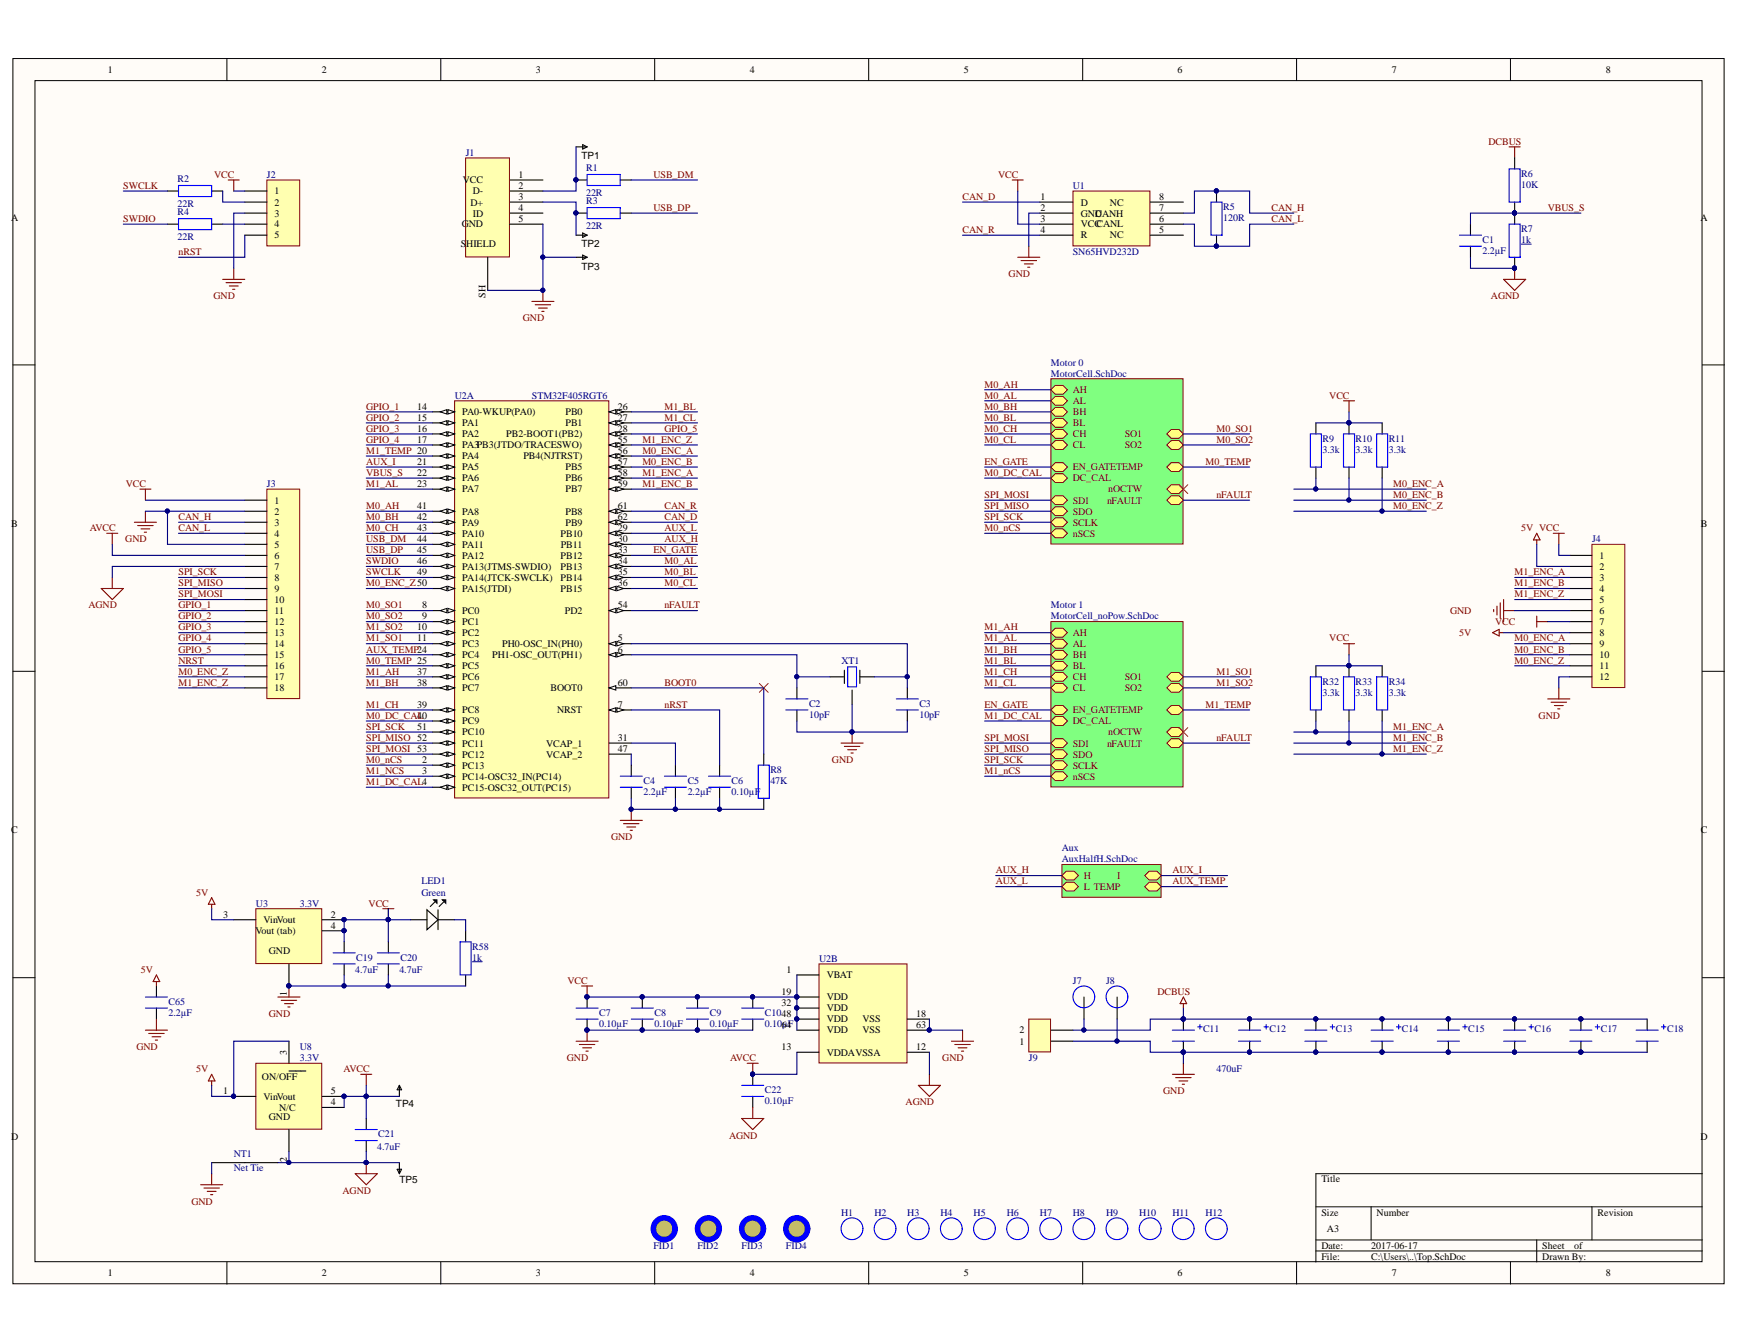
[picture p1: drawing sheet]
<svg xmlns="http://www.w3.org/2000/svg" width="279mm" height="216mm" viewBox="0 0 279 216" stroke-linecap="round" stroke-linejoin="round" font-family="sans-serif">
<defs><g id="words">
<g font-size="1.6">
<text x="17.3" y="11.7">1</text>
<text x="51.7" y="11.7">2</text>
<text x="86.1" y="11.7">3</text>
<text x="120.5" y="11.7">4</text>
<text x="154.9" y="11.7">5</text>
<text x="189.2" y="11.7">6</text>
<text x="223.6" y="11.7">7</text>
<text x="258" y="11.7">8</text>
<text x="74.4" y="29.5">VCC</text>
<text x="83.3" y="28.6">1</text>
<text x="93.4" y="25.6">TP1</text>
<text x="1.8" y="35.4">A</text>
<text x="44.1" y="31.2">1</text>
<text x="44.1" y="33">2</text>
<text x="44.1" y="34.8">3</text>
<text x="75.6" y="33">D+</text>
<text x="76" y="31.2">D-</text>
<text x="76" y="34.8">ID</text>
<text x="83.3" y="30.4">2</text>
<text x="83.3" y="32.1">3</text>
<text x="83.3" y="33.9">4</text>
<text x="83.3" y="35.6">5</text>
<text x="167.2" y="32.1">1</text>
<text x="167.2" y="33.9">2</text>
<text x="167.2" y="35.6">3</text>
<text x="173.6" y="33">D</text>
<text x="173.6" y="34.8">GND</text>
<text x="176" y="34.8">CANH</text>
<text x="178.3" y="33">NC</text>
<text x="186.2" y="35.6">6</text>
<text x="186.2" y="33.9">7</text>
<text x="186.2" y="32.1">8</text>
<text x="273.2" y="35.4">A</text>
<text x="44.1" y="36.5">4</text>
<text x="44.1" y="38.3">5</text>
<text x="74" y="39.7">SHIELD</text>
<text x="74.2" y="36.5">GND</text>
<text x="93.4" y="39.7">TP2</text>
<text x="167.2" y="37.4">4</text>
<text x="173.6" y="36.5">VCC</text>
<text x="173.6" y="38.3">R</text>
<text x="176.2" y="36.5">CANL</text>
<text x="178.3" y="38.3">NC</text>
<text x="186.2" y="37.4">5</text>
<text x="78" y="47.8" transform="rotate(-90 78 47.8)">SH</text>
<text x="93.4" y="43.3">TP3</text>
<text x="67" y="65.8">14</text>
<text x="99.3" y="65.8">26</text>
<text x="67" y="67.6">15</text>
<text x="67" y="69.3">16</text>
<text x="67" y="71.1">17</text>
<text x="74.3" y="66.7">PA0-WKUP(PA0)</text>
<text x="74.3" y="68.5">PA1</text>
<text x="74.3" y="70.2">PA2</text>
<text x="81.3" y="70.2">PB2-BOOT1(PB2)</text>
<text x="90.9" y="66.7">PB0</text>
<text x="90.9" y="68.5">PB1</text>
<text x="99.3" y="67.6">27</text>
<text x="99.3" y="69.3">28</text>
<text x="99.3" y="71.1">55</text>
<text x="67" y="74.7">21</text>
<text x="67" y="76.5">22</text>
<text x="74.3" y="72">PA3PB3(JTDO/TRACESWO)</text>
<text x="74.3" y="73.8">PA4</text>
<text x="74.3" y="75.6">PA5</text>
<text x="74.3" y="77.3">PA6</text>
<text x="84.1" y="73.8">PB4(NJTRST)</text>
<text x="90.9" y="75.6">PB5</text>
<text x="90.9" y="77.3">PB6</text>
<text x="99.3" y="72.9">56</text>
<text x="99.3" y="74.7">57</text>
<text x="99.3" y="76.5">58</text>
<text x="44.1" y="80.9">1</text>
<text x="44.1" y="82.7">2</text>
<text x="67" y="78.2">23</text>
<text x="67" y="81.8">41</text>
<text x="67" y="83.6">42</text>
<text x="74.3" y="79.1">PA7</text>
<text x="74.3" y="82.7">PA8</text>
<text x="90.9" y="79.1">PB7</text>
<text x="90.9" y="82.7">PB8</text>
<text x="99.3" y="78.2">59</text>
<text x="99.3" y="81.8">61</text>
<text x="99.3" y="83.6">62</text>
<text x="1.8" y="84.7">B</text>
<text x="44.1" y="84.4">3</text>
<text x="44.1" y="86.2">4</text>
<text x="44.1" y="88">5</text>
<text x="44.1" y="89.8">6</text>
<text x="67" y="85.3">43</text>
<text x="67" y="87.1">44</text>
<text x="67" y="88.9">45</text>
<text x="74.3" y="84.4">PA9</text>
<text x="74.3" y="86.2">PA10</text>
<text x="74.3" y="88">PA11</text>
<text x="74.3" y="89.8">PA12</text>
<text x="90.1" y="86.2">PB10</text>
<text x="90.1" y="89.8">PB12</text>
<text x="90.1" y="88">PB11</text>
<text x="90.9" y="84.4">PB9</text>
<text x="99.3" y="85.3">29</text>
<text x="99.3" y="87.1">30</text>
<text x="99.3" y="88.9">33</text>
<text x="257" y="89.8">1</text>
<text x="273.3" y="84.7">B</text>
<text x="44.1" y="91.5">7</text>
<text x="44.1" y="93.3">8</text>
<text x="44.1" y="95.1">9</text>
<text x="67" y="90.7">46</text>
<text x="67" y="92.4">49</text>
<text x="74.3" y="91.5">PA13(JTMS-SWDIO)</text>
<text x="74.3" y="93.3">PA14(JTCK-SWCLK)</text>
<text x="74.3" y="95.1">PA15(JTDI)</text>
<text x="90.1" y="91.5">PB13</text>
<text x="90.1" y="93.3">PB14</text>
<text x="90.1" y="95.1">PB15</text>
<text x="99.3" y="90.7">34</text>
<text x="99.3" y="92.4">35</text>
<text x="99.3" y="94.2">36</text>
<text x="257" y="91.5">2</text>
<text x="257" y="93.3">3</text>
<text x="257" y="95.1">4</text>
<text x="44.1" y="96.8">10</text>
<text x="44.1" y="98.6">11</text>
<text x="44.1" y="100.4">12</text>
<text x="67" y="101.3">10</text>
<text x="67.8" y="97.7">8</text>
<text x="67.8" y="99.5">9</text>
<text x="74.3" y="98.6">PC0</text>
<text x="74.3" y="100.4">PC1</text>
<text x="90.8" y="98.6">PD2</text>
<text x="99.3" y="97.7">54</text>
<text x="257" y="96.8">5</text>
<text x="257" y="98.6">6</text>
<text x="257" y="100.4">7</text>
<text x="44.1" y="102.2">13</text>
<text x="44.1" y="103.9">14</text>
<text x="44.1" y="105.7">15</text>
<text x="44.1" y="107.5">16</text>
<text x="67" y="103.1">11</text>
<text x="74.3" y="102.2">PC2</text>
<text x="74.3" y="103.9">PC3</text>
<text x="74.3" y="105.7">PC4</text>
<text x="74.3" y="107.5">PC5</text>
<text x="79.1" y="105.7">PH1-OSC_OUT(PH1)</text>
<text x="80.7" y="103.9">PH0-OSC_IN(PH0)</text>
<text x="99.3" y="103.1">5</text>
<text x="99.3" y="104.8">6</text>
<text x="257" y="102.2">8</text>
<text x="257" y="103.9">9</text>
<text x="257" y="105.7">10</text>
<text x="257" y="107.5">11</text>
<text x="44.1" y="109.3">17</text>
<text x="44.1" y="111">18</text>
<text x="67" y="108.4">37</text>
<text x="67" y="110.2">38</text>
<text x="67" y="113.7">39</text>
<text x="74.3" y="109.3">PC6</text>
<text x="74.3" y="111">PC7</text>
<text x="88.4" y="111">BOOT0</text>
<text x="99.3" y="113.7">7</text>
<text x="99.3" y="110.2">60</text>
<text x="257" y="109.3">12</text>
<text x="67" y="117.3">51</text>
<text x="74.3" y="114.6">PC8</text>
<text x="74.3" y="116.4">PC9</text>
<text x="74.3" y="118.1">PC10</text>
<text x="74.3" y="119.9">PC11</text>
<text x="87.7" y="119.9">VCAP_1</text>
<text x="89.5" y="114.6">NRST</text>
<text x="99.3" y="119">31</text>
<text x="67.8" y="122.6">2</text>
<text x="67.8" y="124.4">3</text>
<text x="74.3" y="123.5">PC13</text>
<text x="74.3" y="125.3">PC14-OSC32_IN(PC14)</text>
<text x="74.3" y="121.7">PC12</text>
<text x="87.7" y="121.7">VCAP_2</text>
<text x="99.3" y="120.8">47</text>
<text x="74.3" y="127">PC15-OSC32_OUT(PC15)</text>
<text x="1.8" y="133.9">C</text>
<text x="273.3" y="133.9">C</text>
<text x="35.9" y="147.4">3</text>
<text x="42.3" y="148.3">VinVout</text>
<text x="53.2" y="147.4">2</text>
<text x="53.2" y="149.2">4</text>
<text x="41.1" y="150.1">Vout (tab)</text>
<text x="43.2" y="153.2">GND</text>
<text x="46.1" y="160.1" transform="rotate(-90 46.1 160.1)">1</text>
<text x="125.5" y="159.8">19</text>
<text x="125.5" y="161.6">32</text>
<text x="126.3" y="156.3">1</text>
<text x="132.8" y="157.1">VBAT</text>
<text x="132.8" y="160.7">VDD</text>
<text x="132.8" y="162.5">VDD</text>
<text x="132.8" y="164.2">VDD</text>
<text x="132.8" y="166">VDD</text>
<text x="138.6" y="164.2">VSS</text>
<text x="138.6" y="166">VSS</text>
<text x="147.2" y="163.4">18</text>
<text x="147.2" y="165.1">63</text>
<text x="163.8" y="167.8">1</text>
<text x="163.8" y="166">2</text>
<text x="42.1" y="173.5">ON/OFF</text>
<text x="46.1" y="169.4" transform="rotate(-90 46.1 169.4)">3</text>
<text x="125.5" y="168.7">13</text>
<text x="132.8" y="169.6">VDDAVSSA</text>
<text x="147.2" y="168.7">12</text>
<text x="35.9" y="175.8">1</text>
<text x="42.3" y="176.7">VinVout</text>
<text x="43.2" y="179.8">GND</text>
<text x="44.8" y="178.5">N/C</text>
<text x="53.2" y="175.8">5</text>
<text x="53.2" y="177.6">4</text>
<text x="63.6" y="177.9">TP4</text>
<text x="1.8" y="183.1">D</text>
<text x="273.2" y="183.1">D</text>
<text x="46.1" y="186.7" transform="rotate(-90 46.1 186.7)">2</text>
<text x="64.2" y="190">TP5</text>
<text x="212.3" y="190">Title</text>
<text x="212.3" y="195.3">Size</text>
<text x="213.2" y="197.9">A3</text>
<text x="221.2" y="195.3">Number</text>
<text x="256.7" y="195.3">Revision</text>
<text x="212.3" y="200.6">Date:</text>
<text x="212.3" y="202.4">File:</text>
<text x="220.3" y="200.6">2017-06-17</text>
<text x="220.3" y="202.4">C:\Users\..\Top.SchDoc</text>
<text x="247.8" y="200.6">Sheet</text>
<text x="247.8" y="202.4">Drawn By:</text>
<text x="252.9" y="200.6">of</text>
<text x="17.3" y="205.1">1</text>
<text x="51.7" y="205.1">2</text>
<text x="86.1" y="205.1">3</text>
<text x="120.5" y="205.1">4</text>
<text x="154.9" y="205.1">5</text>
<text x="189.2" y="205.1">6</text>
<text x="223.6" y="205.1">7</text>
<text x="258" y="205.1">8</text>
</g>
<g font-size="1.6" fill="#800000">
<text x="239.2" y="23.3">DCBUS</text>
<text x="34.4" y="28.6">VCC</text>
<text x="105" y="28.6">USB_DM</text>
<text x="160.4" y="28.6">VCC</text>
<text x="19.8" y="35.6">SWDIO</text>
<text x="19.8" y="30.4">SWCLK</text>
<text x="105" y="33.9">USB_DP</text>
<text x="154.6" y="32.1">CAN_D</text>
<text x="204.3" y="33.9">CAN_H</text>
<text x="204.3" y="35.6">CAN_L</text>
<text x="248.7" y="33.9">VBUS_S</text>
<text x="28.7" y="41">nRST</text>
<text x="154.6" y="37.4">CAN_R</text>
<text x="162" y="44.5">GND</text>
<text x="34.3" y="48.1">GND</text>
<text x="84" y="51.6">GND</text>
<text x="239.5" y="48.1">AGND</text>
<text x="58.8" y="65.8">GPIO_1</text>
<text x="106.8" y="65.8">M1_BL</text>
<text x="158.2" y="62.3">M0_AH</text>
<text x="158.2" y="64.1">M0_AL</text>
<text x="158.2" y="65.8">M0_BH</text>
<text x="172.4" y="63.2">AH</text>
<text x="172.4" y="64.9">AL</text>
<text x="213.6" y="64.1">VCC</text>
<text x="58.8" y="67.6">GPIO_2</text>
<text x="58.8" y="69.3">GPIO_3</text>
<text x="58.8" y="71.1">GPIO_4</text>
<text x="103.2" y="71.1">M1_ENC_Z</text>
<text x="106.8" y="67.6">M1_CL</text>
<text x="106.8" y="69.3">GPIO_5</text>
<text x="158.2" y="67.6">M0_BL</text>
<text x="158.2" y="69.3">M0_CH</text>
<text x="158.2" y="71.1">M0_CL</text>
<text x="172.4" y="66.7">BH</text>
<text x="172.4" y="68.5">BL</text>
<text x="172.4" y="70.2">CH</text>
<text x="180.7" y="70.2">SO1</text>
<text x="195.5" y="69.3">M0_SO1</text>
<text x="195.5" y="71.1">M0_SO2</text>
<text x="58.8" y="72.9">M1_TEMP 20</text>
<text x="58.8" y="74.7">AUX_I</text>
<text x="58.8" y="76.5">VBUS_S</text>
<text x="103.2" y="74.7">M0_ENC_B</text>
<text x="103.2" y="72.9">M0_ENC_A</text>
<text x="103.2" y="76.5">M1_ENC_A</text>
<text x="158.2" y="74.7">EN_GATE</text>
<text x="158.2" y="76.5">M0_DC_CAL</text>
<text x="172.4" y="75.6">EN_GATETEMP</text>
<text x="172.4" y="77.3">DC_CAL</text>
<text x="172.4" y="72">CL</text>
<text x="180.7" y="72">SO2</text>
<text x="193.7" y="74.7">M0_TEMP</text>
<text x="20.2" y="78.2">VCC</text>
<text x="28.7" y="83.6">CAN_H</text>
<text x="58.8" y="81.8">M0_AH</text>
<text x="58.8" y="83.6">M0_BH</text>
<text x="58.8" y="78.2">M1_AL</text>
<text x="103.2" y="78.2">M1_ENC_B</text>
<text x="106.8" y="83.6">CAN_D</text>
<text x="106.8" y="81.8">CAN_R</text>
<text x="158.2" y="83.6">SPI_SCK</text>
<text x="158.2" y="81.8">SPI_MISO</text>
<text x="158.2" y="80">SPI_MOSI</text>
<text x="172.4" y="80.9">SDI</text>
<text x="172.4" y="82.7">SDO</text>
<text x="177.9" y="80.9">nFAULT</text>
<text x="178" y="79.1">nOCTW</text>
<text x="195.5" y="80">nFAULT</text>
<text x="223.8" y="78.2">M0_ENC_A</text>
<text x="223.8" y="80">M0_ENC_B</text>
<text x="223.8" y="81.8">M0_ENC_Z</text>
<text x="14.4" y="85.3">AVCC</text>
<text x="20.1" y="87.1">GND</text>
<text x="28.7" y="85.3">CAN_L</text>
<text x="58.8" y="85.3">M0_CH</text>
<text x="58.8" y="87.1">USB_DM</text>
<text x="58.8" y="88.9">USB_DP</text>
<text x="105" y="88.9">EN_GATE</text>
<text x="106.8" y="87.1">AUX_H</text>
<text x="106.8" y="85.3">AUX_L</text>
<text x="158.2" y="85.3">M0_nCS</text>
<text x="172.4" y="84.4">SCLK</text>
<text x="172.4" y="86.2">nSCS</text>
<text x="244.4" y="85.3">5V VCC</text>
<text x="28.7" y="92.4">SPI_SCK</text>
<text x="28.7" y="94.2">SPI_MISO</text>
<text x="28.7" y="95.9">SPI_MOSI</text>
<text x="58.8" y="90.7">SWDIO</text>
<text x="58.8" y="92.4">SWCLK</text>
<text x="58.8" y="94.2">M0_ENC_Z50</text>
<text x="106.8" y="90.7">M0_AL</text>
<text x="106.8" y="92.4">M0_BL</text>
<text x="106.8" y="94.2">M0_CL</text>
<text x="243.3" y="92.4">M1_ENC_A</text>
<text x="243.3" y="94.2">M1_ENC_B</text>
<text x="243.3" y="95.9">M1_ENC_Z</text>
<text x="14.2" y="97.7">AGND</text>
<text x="28.7" y="101.3">GPIO_3</text>
<text x="28.7" y="99.5">GPIO_2</text>
<text x="28.7" y="97.7">GPIO_1</text>
<text x="58.8" y="97.7">M0_SO1</text>
<text x="58.8" y="99.5">M0_SO2</text>
<text x="58.8" y="101.3">M1_SO2</text>
<text x="106.8" y="97.7">nFAULT</text>
<text x="158.2" y="101.3">M1_AH</text>
<text x="233" y="98.6">GND</text>
<text x="240.2" y="100.4">VCC</text>
<text x="28.7" y="103.1">GPIO_4</text>
<text x="28.7" y="106.6">NRST</text>
<text x="28.7" y="104.8">GPIO_5</text>
<text x="58.8" y="104.8">AUX_TEMP24</text>
<text x="58.8" y="106.6">M0_TEMP 25</text>
<text x="58.8" y="103.1">M1_SO1</text>
<text x="158.2" y="103.1">M1_AL</text>
<text x="158.2" y="104.8">M1_BH</text>
<text x="158.2" y="106.6">M1_BL</text>
<text x="172.4" y="102.2">AH</text>
<text x="172.4" y="103.9">AL</text>
<text x="172.4" y="105.7">BH</text>
<text x="172.4" y="107.5">BL</text>
<text x="213.6" y="103.1">VCC</text>
<text x="234.5" y="102.2">5V</text>
<text x="243.3" y="103.1">M0_ENC_A</text>
<text x="243.3" y="104.8">M0_ENC_B</text>
<text x="243.3" y="106.6">M0_ENC_Z</text>
<text x="28.7" y="108.4">M0_ENC_Z</text>
<text x="28.7" y="110.2">M1_ENC_Z</text>
<text x="58.8" y="108.4">M1_AH</text>
<text x="58.8" y="110.2">M1_BH</text>
<text x="58.8" y="113.7">M1_CH</text>
<text x="106.8" y="113.7">nRST</text>
<text x="106.8" y="110.2">BOOT0</text>
<text x="158.2" y="108.4">M1_CH</text>
<text x="158.2" y="110.2">M1_CL</text>
<text x="158.2" y="113.7">EN_GATE</text>
<text x="172.4" y="109.3">CH</text>
<text x="172.4" y="111">CL</text>
<text x="180.7" y="109.3">SO1</text>
<text x="180.7" y="111">SO2</text>
<text x="193.7" y="113.7">M1_TEMP</text>
<text x="195.5" y="108.4">M1_SO1</text>
<text x="195.5" y="110.2">M1_SO2</text>
<text x="58.8" y="117.3">SPI_SCK</text>
<text x="58.8" y="119">SPI_MISO 52</text>
<text x="58.8" y="115.5">M0_DC_CA40</text>
<text x="67.1" y="115.5">L</text>
<text x="158.2" y="119">SPI_MOSI</text>
<text x="158.2" y="115.5">M1_DC_CAL</text>
<text x="172.4" y="114.6">EN_GATETEMP</text>
<text x="172.4" y="116.4">DC_CAL</text>
<text x="172.4" y="119.9">SDI</text>
<text x="177.9" y="119.9">nFAULT</text>
<text x="178" y="118.1">nOCTW</text>
<text x="195.5" y="119">nFAULT</text>
<text x="223.8" y="117.3">M1_ENC_A</text>
<text x="223.8" y="119">M1_ENC_B</text>
<text x="247.2" y="115.5">GND</text>
<text x="58.8" y="120.8">SPI_MOSI 53</text>
<text x="58.8" y="122.6">M0_nCS</text>
<text x="58.8" y="124.4">M1_NCS</text>
<text x="133.7" y="122.6">GND</text>
<text x="158.2" y="122.6">SPI_SCK</text>
<text x="158.2" y="120.8">SPI_MISO</text>
<text x="158.2" y="124.4">M1_nCS</text>
<text x="172.4" y="121.7">SDO</text>
<text x="172.4" y="123.5">SCLK</text>
<text x="172.4" y="125.3">nSCS</text>
<text x="223.8" y="120.8">M1_ENC_Z</text>
<text x="58.8" y="126.1">M1_DC_CAL4</text>
<text x="98.2" y="135">GND</text>
<text x="31.5" y="143.9">5V</text>
<text x="160" y="140.3">AUX_H</text>
<text x="160" y="142.1">AUX_L</text>
<text x="174.1" y="141.2">H</text>
<text x="174.1" y="143">L TEMP</text>
<text x="179.5" y="141.2">I</text>
<text x="188.4" y="140.3">AUX_I</text>
<text x="188.4" y="142.1">AUX_TEMP</text>
<text x="59.2" y="145.6">VCC</text>
<text x="22.6" y="156.3">5V</text>
<text x="91.2" y="158">VCC</text>
<text x="185.9" y="159.8">DCBUS</text>
<text x="43.2" y="163.4">GND</text>
<text x="21.9" y="168.7">GND</text>
<text x="31.5" y="172.2">5V</text>
<text x="55.2" y="172.2">AVCC</text>
<text x="91.1" y="170.5">GND</text>
<text x="117.3" y="170.5">AVCC</text>
<text x="151.4" y="170.5">GND</text>
<text x="145.5" y="177.6">AGND</text>
<text x="186.9" y="175.8">GND</text>
<text x="117.1" y="182.9">AGND</text>
<text x="55" y="191.7">AGND</text>
<text x="30.8" y="193.5">GND</text>
</g>
<g font-size="1.6" fill="#000080">
<text x="28.5" y="29.3">R2</text>
<text x="42.9" y="28.6">J2</text>
<text x="74.8" y="25">J1</text>
<text x="94.2" y="27.5">R1</text>
<text x="244.4" y="28.4">R6</text>
<text x="28.5" y="33.2">22R</text>
<text x="28.5" y="34.6">R4</text>
<text x="94.2" y="31.4">22R</text>
<text x="94.2" y="32.8">R3</text>
<text x="172.4" y="30.4">U1</text>
<text x="196.5" y="33.7">R5</text>
<text x="196.5" y="35.5">120R</text>
<text x="244.4" y="30.1">10K</text>
<text x="28.5" y="38.5">22R</text>
<text x="94.2" y="36.7">22R</text>
<text x="172.4" y="41">SN65HVD232D</text>
<text x="238.2" y="39">C1</text>
<text x="238.2" y="40.8">2.2µF</text>
<text x="244.4" y="37.2">R7</text>
<text x="244.4" y="39">1k</text>
<text x="168.9" y="58.7">Motor 0</text>
<text x="73.1" y="64.1">U2A</text>
<text x="85.4" y="64.1">STM32F405RGT6</text>
<text x="168.9" y="60.5">MotorCell.SchDoc</text>
<text x="212.5" y="71">R9</text>
<text x="217.8" y="71">R10</text>
<text x="223.1" y="71">R11</text>
<text x="212.5" y="72.7">3.3k</text>
<text x="217.8" y="72.7">3.3k</text>
<text x="223.1" y="72.7">3.3k</text>
<text x="42.9" y="78.2">J3</text>
<text x="255.8" y="87.1">J4</text>
<text x="168.9" y="97.7">Motor 1</text>
<text x="168.9" y="99.5">MotorCell_noPow.SchDoc</text>
<text x="135.2" y="106.6">XT1</text>
<text x="130" y="113.5">C2</text>
<text x="147.7" y="113.5">C3</text>
<text x="212.5" y="110">R32</text>
<text x="212.5" y="111.8">3.3k</text>
<text x="217.8" y="110">R33</text>
<text x="217.8" y="111.8">3.3k</text>
<text x="223.1" y="110">R34</text>
<text x="223.1" y="111.8">3.3k</text>
<text x="130" y="115.3">10pF</text>
<text x="147.7" y="115.3">10pF</text>
<text x="103.4" y="125.9">C4</text>
<text x="110.5" y="125.9">C5</text>
<text x="117.6" y="125.9">C6</text>
<text x="123.8" y="124.2">R8</text>
<text x="123.8" y="125.9">47K</text>
<text x="103.4" y="127.7">2.2µF</text>
<text x="110.5" y="127.7">2.2µF</text>
<text x="117.6" y="127.7">0.10µF</text>
<text x="170.6" y="136.8">Aux</text>
<text x="67.7" y="142.1">LED1</text>
<text x="67.7" y="143.9">Green</text>
<text x="170.6" y="138.5">AuxHalfH.SchDoc</text>
<text x="41.1" y="145.6">U3</text>
<text x="48.2" y="145.6">3.3V</text>
<text x="57.2" y="154.3">C19</text>
<text x="64.3" y="154.3">C20</text>
<text x="75.9" y="152.5">R58</text>
<text x="75.9" y="154.3">1k</text>
<text x="131.6" y="154.5">U2B</text>
<text x="27.1" y="161.4">C65</text>
<text x="57.1" y="156.3">4.7uF</text>
<text x="64.2" y="156.3">4.7uF</text>
<text x="172.4" y="158">J7</text>
<text x="177.7" y="158">J8</text>
<text x="27.1" y="163.2">2.2µF</text>
<text x="96.3" y="163.2">C7</text>
<text x="96.3" y="165">0.10µF</text>
<text x="105.2" y="163.2">C8</text>
<text x="105.2" y="165">0.10µF</text>
<text x="114" y="163.2">C9</text>
<text x="114" y="165">0.10µF</text>
<text x="122.9" y="163.2">C1048</text>
<text x="122.9" y="165">0.1064</text>
<text x="125.7" y="165">µF</text>
<text x="193.3" y="165.9">C11</text>
<text x="204" y="165.9">C12</text>
<text x="214.6" y="165.9">C13</text>
<text x="225.2" y="165.9">C14</text>
<text x="235.9" y="165.9">C15</text>
<text x="246.6" y="165.9">C16</text>
<text x="257.2" y="165.9">C17</text>
<text x="267.8" y="165.9">C18</text>
<text x="48.2" y="168.7">U8</text>
<text x="48.2" y="170.5">3.3V</text>
<text x="165.3" y="170.5">J9</text>
<text x="195.5" y="172.2">470uF</text>
<text x="122.9" y="175.6">C22</text>
<text x="122.9" y="177.4">0.10µF</text>
<text x="37.6" y="185.9">NT1</text>
<text x="60.6" y="184.7">4.7uF</text>
<text x="60.8" y="182.7">C21</text>
<text x="37.6" y="188.2">Net Tie</text>
<text x="135.1" y="195.3">H1</text>
<text x="140.5" y="195.3">H2</text>
<text x="145.8" y="195.3">H3</text>
<text x="151.1" y="195.3">H4</text>
<text x="156.4" y="195.3">H5</text>
<text x="161.8" y="195.3">H6</text>
<text x="167.1" y="195.3">H7</text>
<text x="172.4" y="195.3">H8</text>
<text x="177.7" y="195.3">H9</text>
<text x="183" y="195.3">H10</text>
<text x="188.4" y="195.3">H11</text>
<text x="193.7" y="195.3">H12</text>
<text x="105" y="200.6">FID1</text>
<text x="112.1" y="200.6">FID2</text>
<text x="119.2" y="200.6">FID3</text>
<text x="126.3" y="200.6">FID4</text>
</g>
</g></defs>
<g fill="#fffcf8" stroke="#000" stroke-width=".16">
<path d="M2.1 9.4h274.9v196.8h-274.9z"/>
<path d="M5.6 13h267.9v189.7h-267.9z"/>
</g>
<g fill="none" stroke="#000" stroke-width=".16">
<path d="M36.5 9.4v3.6M70.8 9.4v3.6M105.2 9.4v3.6M139.6 9.4v3.6M174 9.4v3.6M208.3 9.4v3.6M242.7 9.4v3.6M2.1 58.6h3.5M273.5 58.6h3.6M2.1 107.8h3.5M273.5 107.8h3.6M2.1 157.1h3.5"/>
<path d="M273.5 157.1h3.6M211.4 193.9h62.1M211.4 199.2h62.1M220.3 193.9v5.3M246.9 199.2v3.5M255.8 193.9v5.3M273.5 188.5h-62.1v14.2M36.5 202.7v3.6M70.8 202.7v3.6M105.2 202.7v3.6M139.6 202.7v3.6M174 202.7v3.6"/>
<path d="M208.3 202.7v3.6M211.4 201h62.1M242.7 202.7v3.6"/>
</g>
<path d="M168.8 60.8h21.3v26.6h-21.3z" fill="#80ff80" stroke="#800000" stroke-width=".16"/>
<path d="M187.5 80.3l.7-.7h1.2l.7 .7-.7 .8h-1.2z" fill-rule="evenodd" fill="#ffff80"/>
<path d="M187.5 80.3l.7-.7h1.2l.7 .7-.7 .8h-1.2z" fill="none" stroke="#800000" stroke-width=".16"/>
<path d="M187.5 78.6l.7-.7h1.2l.7 .7-.7 .7h-1.2z" fill-rule="evenodd" fill="#ffff80"/>
<path d="M187.5 78.6l.7-.7h1.2l.7 .7-.7 .7h-1.2z" fill="none" stroke="#800000" stroke-width=".16"/>
<path d="M168.8 75l.8-.7h1.2l.7 .7-.7 .7h-1.2z" fill-rule="evenodd" fill="#ffff80"/>
<path d="M168.8 75l.8-.7h1.2l.7 .7-.7 .7h-1.2z" fill="none" stroke="#800000" stroke-width=".16"/>
<path d="M168.8 76.8l.8-.7h1.2l.7 .7-.7 .7h-1.2z" fill-rule="evenodd" fill="#ffff80"/>
<path d="M168.8 76.8l.8-.7h1.2l.7 .7-.7 .7h-1.2z" fill="none" stroke="#800000" stroke-width=".16"/>
<path d="M168.8 80.3l.8-.7h1.2l.7 .7-.7 .8h-1.2z" fill-rule="evenodd" fill="#ffff80"/>
<path d="M168.8 80.3l.8-.7h1.2l.7 .7-.7 .8h-1.2z" fill="none" stroke="#800000" stroke-width=".16"/>
<path d="M168.8 82.1l.8-.7h1.2l.7 .7-.7 .7h-1.2z" fill-rule="evenodd" fill="#ffff80"/>
<path d="M168.8 82.1l.8-.7h1.2l.7 .7-.7 .7h-1.2z" fill="none" stroke="#800000" stroke-width=".16"/>
<path d="M168.8 83.9l.8-.7h1.2l.7 .7-.7 .7h-1.2z" fill-rule="evenodd" fill="#ffff80"/>
<path d="M168.8 83.9l.8-.7h1.2l.7 .7-.7 .7h-1.2z" fill="none" stroke="#800000" stroke-width=".16"/>
<path d="M168.8 85.7l.8-.7h1.2l.7 .7-.7 .7h-1.2z" fill-rule="evenodd" fill="#ffff80"/>
<path d="M168.8 85.7l.8-.7h1.2l.7 .7-.7 .7h-1.2z" fill="none" stroke="#800000" stroke-width=".16"/>
<path d="M187.5 69.7l.7-.7h1.2l.7 .7-.7 .7h-1.2z" fill-rule="evenodd" fill="#ffff80"/>
<path d="M187.5 69.7l.7-.7h1.2l.7 .7-.7 .7h-1.2z" fill="none" stroke="#800000" stroke-width=".16"/>
<path d="M187.5 71.5l.7-.7h1.2l.7 .7-.7 .7h-1.2z" fill-rule="evenodd" fill="#ffff80"/>
<path d="M187.5 71.5l.7-.7h1.2l.7 .7-.7 .7h-1.2z" fill="none" stroke="#800000" stroke-width=".16"/>
<path d="M168.8 62.6l.8-.7h1.2l.7 .7-.7 .7h-1.2z" fill-rule="evenodd" fill="#ffff80"/>
<path d="M168.8 62.6l.8-.7h1.2l.7 .7-.7 .7h-1.2z" fill="none" stroke="#800000" stroke-width=".16"/>
<path d="M168.8 64.4l.8-.7h1.2l.7 .7-.7 .7h-1.2z" fill-rule="evenodd" fill="#ffff80"/>
<path d="M168.8 64.4l.8-.7h1.2l.7 .7-.7 .7h-1.2z" fill="none" stroke="#800000" stroke-width=".16"/>
<path d="M168.8 66.2l.8-.7h1.2l.7 .7-.7 .7h-1.2z" fill-rule="evenodd" fill="#ffff80"/>
<path d="M168.8 66.2l.8-.7h1.2l.7 .7-.7 .7h-1.2z" fill="none" stroke="#800000" stroke-width=".16"/>
<path d="M168.8 67.9l.8-.7h1.2l.7 .7-.7 .7h-1.2z" fill-rule="evenodd" fill="#ffff80"/>
<path d="M168.8 67.9l.8-.7h1.2l.7 .7-.7 .7h-1.2z" fill="none" stroke="#800000" stroke-width=".16"/>
<path d="M168.8 69.7l.8-.7h1.2l.7 .7-.7 .7h-1.2z" fill-rule="evenodd" fill="#ffff80"/>
<path d="M168.8 69.7l.8-.7h1.2l.7 .7-.7 .7h-1.2z" fill="none" stroke="#800000" stroke-width=".16"/>
<path d="M168.8 71.5l.8-.7h1.2l.7 .7-.7 .7h-1.2z" fill-rule="evenodd" fill="#ffff80"/>
<path d="M168.8 71.5l.8-.7h1.2l.7 .7-.7 .7h-1.2z" fill="none" stroke="#800000" stroke-width=".16"/>
<path d="M187.5 75l.7-.7h1.2l.7 .7-.7 .7h-1.2z" fill-rule="evenodd" fill="#ffff80"/>
<path d="M187.5 75l.7-.7h1.2l.7 .7-.7 .7h-1.2z" fill="none" stroke="#800000" stroke-width=".16"/>
<path d="M128 110.5v1.8M128 114v1.8M145.8 110.5v1.8M145.8 114v1.8" fill="none" stroke="#000" stroke-width=".18"/>
<path d="M126.3 114h3.5M126.3 112.3h3.5M144 114h3.6M144 112.3h3.6" fill="none" stroke="#00f" stroke-width=".18"/>
<path d="M135.1 119.4h3.6M135.7 119.9h2.4M136.9 117.6v1.8M136.2 120.4h1.4M136.7 121h.4" fill="none" stroke="#800000" stroke-width=".18"/>
<circle cx="136.9" cy="117.6" r=".33" fill="#000080" stroke="#000080" stroke-width=".16"/>
<path d="M168.8 99.9h21.3v26.5h-21.3z" fill="#80ff80" stroke="#800000" stroke-width=".16"/>
<path d="M187.5 119.4l.7-.7h1.2l.7 .7-.7 .7h-1.2z" fill-rule="evenodd" fill="#ffff80"/>
<path d="M187.5 119.4l.7-.7h1.2l.7 .7-.7 .7h-1.2z" fill="none" stroke="#800000" stroke-width=".16"/>
<path d="M187.5 117.6l.7-.7h1.2l.7 .7-.7 .7h-1.2z" fill-rule="evenodd" fill="#ffff80"/>
<path d="M187.5 117.6l.7-.7h1.2l.7 .7-.7 .7h-1.2z" fill="none" stroke="#800000" stroke-width=".16"/>
<path d="M168.8 114l.8-.7h1.2l.7 .7-.7 .8h-1.2z" fill-rule="evenodd" fill="#ffff80"/>
<path d="M168.8 114l.8-.7h1.2l.7 .7-.7 .8h-1.2z" fill="none" stroke="#800000" stroke-width=".16"/>
<path d="M168.8 115.8l.8-.7h1.2l.7 .7-.7 .7h-1.2z" fill-rule="evenodd" fill="#ffff80"/>
<path d="M168.8 115.8l.8-.7h1.2l.7 .7-.7 .7h-1.2z" fill="none" stroke="#800000" stroke-width=".16"/>
<path d="M168.8 119.4l.8-.7h1.2l.7 .7-.7 .7h-1.2z" fill-rule="evenodd" fill="#ffff80"/>
<path d="M168.8 119.4l.8-.7h1.2l.7 .7-.7 .7h-1.2z" fill="none" stroke="#800000" stroke-width=".16"/>
<path d="M168.8 121.1l.8-.7h1.2l.7 .7-.7 .8h-1.2z" fill-rule="evenodd" fill="#ffff80"/>
<path d="M168.8 121.1l.8-.7h1.2l.7 .7-.7 .8h-1.2z" fill="none" stroke="#800000" stroke-width=".16"/>
<path d="M168.8 122.9l.8-.7h1.2l.7 .7-.7 .7h-1.2z" fill-rule="evenodd" fill="#ffff80"/>
<path d="M168.8 122.9l.8-.7h1.2l.7 .7-.7 .7h-1.2z" fill="none" stroke="#800000" stroke-width=".16"/>
<path d="M168.8 124.7l.8-.7h1.2l.7 .7-.7 .7h-1.2z" fill-rule="evenodd" fill="#ffff80"/>
<path d="M168.8 124.7l.8-.7h1.2l.7 .7-.7 .7h-1.2z" fill="none" stroke="#800000" stroke-width=".16"/>
<path d="M187.5 108.7l.7-.7h1.2l.7 .7-.7 .7h-1.2z" fill-rule="evenodd" fill="#ffff80"/>
<path d="M187.5 108.7l.7-.7h1.2l.7 .7-.7 .7h-1.2z" fill="none" stroke="#800000" stroke-width=".16"/>
<path d="M187.5 110.5l.7-.7h1.2l.7 .7-.7 .7h-1.2z" fill-rule="evenodd" fill="#ffff80"/>
<path d="M187.5 110.5l.7-.7h1.2l.7 .7-.7 .7h-1.2z" fill="none" stroke="#800000" stroke-width=".16"/>
<path d="M168.8 101.6l.8-.7h1.2l.7 .7-.7 .7h-1.2z" fill-rule="evenodd" fill="#ffff80"/>
<path d="M168.8 101.6l.8-.7h1.2l.7 .7-.7 .7h-1.2z" fill="none" stroke="#800000" stroke-width=".16"/>
<path d="M168.8 103.4l.8-.7h1.2l.7 .7-.7 .7h-1.2z" fill-rule="evenodd" fill="#ffff80"/>
<path d="M168.8 103.4l.8-.7h1.2l.7 .7-.7 .7h-1.2z" fill="none" stroke="#800000" stroke-width=".16"/>
<path d="M168.8 105.2l.8-.7h1.2l.7 .7-.7 .7h-1.2z" fill-rule="evenodd" fill="#ffff80"/>
<path d="M168.8 105.2l.8-.7h1.2l.7 .7-.7 .7h-1.2z" fill="none" stroke="#800000" stroke-width=".16"/>
<path d="M168.8 107l.8-.8h1.2l.7 .8-.7 .7h-1.2z" fill-rule="evenodd" fill="#ffff80"/>
<path d="M168.8 107l.8-.8h1.2l.7 .8-.7 .7h-1.2z" fill="none" stroke="#800000" stroke-width=".16"/>
<path d="M168.8 108.7l.8-.7h1.2l.7 .7-.7 .7h-1.2z" fill-rule="evenodd" fill="#ffff80"/>
<path d="M168.8 108.7l.8-.7h1.2l.7 .7-.7 .7h-1.2z" fill="none" stroke="#800000" stroke-width=".16"/>
<path d="M168.8 110.5l.8-.7h1.2l.7 .7-.7 .7h-1.2z" fill-rule="evenodd" fill="#ffff80"/>
<path d="M168.8 110.5l.8-.7h1.2l.7 .7-.7 .7h-1.2z" fill="none" stroke="#800000" stroke-width=".16"/>
<path d="M187.5 114l.7-.7h1.2l.7 .7-.7 .8h-1.2z" fill-rule="evenodd" fill="#ffff80"/>
<path d="M187.5 114l.7-.7h1.2l.7 .7-.7 .8h-1.2z" fill="none" stroke="#800000" stroke-width=".16"/>
<g fill="none" stroke="#000" stroke-width=".18">
<path d="M101.4 122.9v1.8M101.4 126.5v1.7M108.5 122.9v1.8M108.5 126.5v1.7M115.6 122.9v1.8M115.6 126.5v1.7M55.3 151.3v1.8M55.3 154.8v1.8M62.4 151.3v1.8M62.4 154.8v1.8M94.3 160.2v1.7M94.3 163.7v1.8"/>
<path d="M103.2 160.2v1.7M103.2 163.7v1.8M112.1 160.2v1.7M112.1 163.7v1.8M120.9 160.2v1.7M120.9 163.7v1.8M120.9 172.6v1.8M120.9 176.1v1.8"/>
</g>
<g fill="none" stroke="#00f" stroke-width=".18">
<path d="M99.6 124.7h3.6M99.6 126.5h3.6M106.7 124.7h3.6M106.7 126.5h3.6M113.8 124.7h3.6M113.8 126.5h3.6M53.5 153.1h3.6M53.5 154.8h3.6M60.6 153.1h3.6M60.6 154.8h3.6M92.6 163.7h3.5M92.6 161.9h3.5"/>
<path d="M101.4 163.7h3.6M101.4 161.9h3.6M110.3 163.7h3.5M110.3 161.9h3.5M119.2 163.7h3.5M119.2 161.9h3.5M119.2 176.1h3.5M119.2 174.4h3.5"/>
</g>
<g fill="none" stroke="#800000" stroke-width=".18">
<path d="M99.6 131.8h3.6M100.2 132.3h2.5M100.7 132.8h1.4M101.2 133.4h.4M101.4 130v1.8M34 144.2l.5 1.1h-1zM34 145.3v.7M46.4 158.4v1.8M61.5 146h1.8M62.4 146v1.7M93.4 158.4h1.8M94.3 158.4v1.8"/>
<path d="M44.7 160.2h3.5M45.2 160.7h2.5M45.7 161.2h1.4M46.2 161.8h.4M92.6 167.3h3.5M93.1 167.8h2.5M93.6 168.3h1.4M94.1 168.9h.4M94.3 165.5v1.8M152.9 167.3h3.5M153.4 167.8h2.5M153.9 168.3h1.5"/>
<path d="M154.5 168.9h.3M154.6 165.5v1.8"/>
</g>
<g fill="#000080" stroke="#000080" stroke-width=".16">
<circle cx="101.4" cy="130" r=".33"/>
<circle cx="120.9" cy="160.1" r=".33"/>
<circle cx="112" cy="160.1" r=".33"/>
<circle cx="112" cy="165.5" r=".33"/>
<circle cx="103.2" cy="160.1" r=".33"/>
<circle cx="103.2" cy="165.5" r=".33"/>
<circle cx="94.3" cy="160.1" r=".33"/>
<circle cx="94.3" cy="165.5" r=".33"/>
<circle cx="46.4" cy="158.4" r=".33"/>
<circle cx="62.4" cy="147.7" r=".33"/>
<circle cx="120.9" cy="172.6" r=".33"/>
</g>
<path d="M170.6 138.9h15.9v5.2h-15.9z" fill="#80ff80" stroke="#800000" stroke-width=".16"/>
<path d="M170.6 140.7l.7-.8h1.3l.7 .8-.7 .7h-1.3z" fill-rule="evenodd" fill="#ffff80"/>
<path d="M170.6 140.7l.7-.8h1.3l.7 .8-.7 .7h-1.3z" fill="none" stroke="#800000" stroke-width=".16"/>
<path d="M170.6 142.4l.7-.7h1.3l.7 .7-.7 .7h-1.3z" fill-rule="evenodd" fill="#ffff80"/>
<path d="M170.6 142.4l.7-.7h1.3l.7 .7-.7 .7h-1.3z" fill="none" stroke="#800000" stroke-width=".16"/>
<path d="M183.9 140.7l.7-.8h1.3l.7 .8-.7 .7h-1.3z" fill-rule="evenodd" fill="#ffff80"/>
<path d="M183.9 140.7l.7-.8h1.3l.7 .8-.7 .7h-1.3z" fill="none" stroke="#800000" stroke-width=".16"/>
<path d="M183.9 142.4l.7-.7h1.3l.7 .7-.7 .7h-1.3z" fill-rule="evenodd" fill="#ffff80"/>
<path d="M183.9 142.4l.7-.7h1.3l.7 .7-.7 .7h-1.3z" fill="none" stroke="#800000" stroke-width=".16"/>
<g fill="none" stroke="#800000" stroke-width=".18">
<path d="M242.5 23.6h1.7M243.4 23.6v1.8M241.6 44.9h3.5l-1.7 1.8zM243.4 43.1v1.8M58 172.6h1.7M58.8 172.6v1.8M119.2 179.7h3.5l-1.8 1.7zM120.1 170.8h1.7M120.9 170.8v1.8M120.9 177.9v1.8M147.6 174.4h3.5l-1.8 1.7zM149.3 172.6v1.8"/>
<path d="M57.1 188.5h3.5l-1.8 1.8zM58.8 186.8v1.7"/>
</g>
<g fill="#000080" stroke="#000080" stroke-width=".16">
<circle cx="120.9" cy="172.6" r=".33"/>
<circle cx="58.8" cy="186.7" r=".33"/>
<circle cx="243.3" cy="43.1" r=".33"/>
</g>
<path d="M236.3 36v1.8M236.3 39.6v1.7M58.8 179.7v1.7M58.8 183.2v1.8" fill="none" stroke="#000" stroke-width=".18"/>
<path d="M234.5 37.8h3.5M234.5 39.6h3.5M57.1 181.4h3.5M57.1 183.2h3.5" fill="none" stroke="#00f" stroke-width=".18"/>
<path d="M42.9 28.9h5.2v10.6h-5.2z" fill="#ffffb0" stroke="#800000" stroke-width=".16"/>
<path d="M39.3 30.7h3.6M39.3 32.5h3.6M39.3 34.2h3.6M39.3 36h3.6M39.3 37.8h3.6" fill="none" stroke="#000" stroke-width=".18"/>
<path d="M36.7 28.9h1.7M37.6 28.9v1.8M35.8 44.9h3.5M36.3 45.4h2.5M36.8 45.9h1.5M37.4 46.5h.3M37.6 43.1v1.8" fill="none" stroke="#800000" stroke-width=".18"/>
<path d="M74.8 25.4h7.1v15.9h-7.1z" fill="#ffffb0" stroke="#800000" stroke-width=".16"/>
<path d="M81.9 28.9h5.3M81.9 30.7h5.3M81.9 32.5h5.3M81.9 34.2h5.3M81.9 36h5.3M78.4 41.3v5.4" fill="none" stroke="#000" stroke-width=".18"/>
<path d="M85.5 48.4h3.5M86 49h2.5M86.5 49.5h1.4M87.1 50h.3M87.2 46.7v1.7" fill="none" stroke="#800000" stroke-width=".18"/>
<circle cx="87.2" cy="46.6" r=".33" fill="#000080" stroke="#000080" stroke-width=".16"/>
<path d="M172.4 30.7h12.4v8.8h-12.4z" fill="#ffffb0" stroke="#800000" stroke-width=".16"/>
<g fill="none" stroke="#000" stroke-width=".18">
<path d="M167.1 32.5h5.3M167.1 34.2h5.3M167.1 36h5.3M167.1 37.8h5.3M184.8 32.5h5.3M184.8 34.2h5.3M184.8 36h5.3M184.8 37.8h5.3M174.2 160.2v3.5M179.5 160.2v3.5M190.1 163.7v1.8M190.1 167.3v1.7"/>
<path d="M200.8 163.7v1.8M200.8 167.3v1.7M211.4 163.7v1.8M211.4 167.3v1.7M222.1 163.7v1.8M222.1 167.3v1.7M232.7 163.7v1.8M232.7 167.3v1.7M243.4 163.7v1.8M243.4 167.3v1.7M254 163.7v1.8M254 167.3v1.7"/>
<path d="M264.6 163.7v1.8M264.6 167.3v1.7"/>
</g>
<g fill="none" stroke="#800000" stroke-width=".18">
<path d="M162.6 28.9h1.8M163.5 28.9v1.8M165.3 39.6v1.7M163.5 41.3h3.6M164.1 41.9h2.4M164.6 42.4h1.4M165.1 42.9h.4M188.4 172.6h3.5M188.9 173.1h2.5M189.4 173.6h1.4M190 174.2h.3M190.1 160.2l.6 1h-1.1z"/>
<path d="M190.1 161.2v.7M190.1 170.8v1.8"/>
</g>
<g fill="#000080" stroke="#000080" stroke-width=".16">
<circle cx="200.7" cy="169" r=".33"/>
<circle cx="200.7" cy="163.7" r=".33"/>
<circle cx="211.4" cy="169" r=".33"/>
<circle cx="211.4" cy="163.7" r=".33"/>
<circle cx="222" cy="169" r=".33"/>
<circle cx="222" cy="163.7" r=".33"/>
<circle cx="232.7" cy="169" r=".33"/>
<circle cx="232.7" cy="163.7" r=".33"/>
<circle cx="243.3" cy="169" r=".33"/>
<circle cx="243.3" cy="163.7" r=".33"/>
<circle cx="254" cy="169" r=".33"/>
<circle cx="254" cy="163.7" r=".33"/>
<circle cx="190.1" cy="169" r=".33"/>
<circle cx="190.1" cy="163.7" r=".33"/>
</g>
<g fill="none" stroke="#00f" stroke-width=".18">
<path d="M188.4 165.5h3.5M188.4 167.3h3.5M192.4 165h.7M192.8 164.6v.7M199 165.5h3.5M199 167.3h3.5M203.1 165h.7M203.4 164.6v.7M209.6 165.5h3.6M209.6 167.3h3.6M213.7 165h.7M214.1 164.6v.7"/>
<path d="M220.3 165.5h3.5M220.3 167.3h3.5M224.4 165h.7M224.7 164.6v.7M230.9 165.5h3.6M230.9 167.3h3.6M235 165h.7M235.4 164.6v.7M241.6 165.5h3.5M241.6 167.3h3.5M245.7 165h.7M246 164.6v.7"/>
<path d="M252.2 165.5h3.6M252.2 167.3h3.6M256.3 165h.7M256.7 164.6v.7M262.9 165.5h3.5M262.9 167.3h3.5M266.9 165h.8M267.3 164.6v.7"/>
<circle cx="174.1" cy="160.1" r="1.75"/>
<circle cx="179.5" cy="160.1" r="1.75"/>
</g>
<path d="M73 64.4h24.8v63.8h-24.8z" fill="#ffffb0" stroke="#800000" stroke-width=".16"/>
<path d="M69.5 66.2h3.5" fill="none" stroke="#000" stroke-width=".18"/>
<path d="M72 65.8l1 .4-1 .3z" fill="#fffcf8"/>
<path d="M72 65.8l1 .4-1 .3z" fill="none" stroke="#000" stroke-width=".16"/>
<path d="M70.7 66.2l1.1-.4v.7z" fill="#fffcf8"/>
<path d="M70.7 66.2l1.1-.4v.7z" fill="none" stroke="#000" stroke-width=".16"/>
<path d="M69.5 67.9h3.5" fill="none" stroke="#000" stroke-width=".18"/>
<path d="M72 67.6l1 .3-1 .4z" fill="#fffcf8"/>
<path d="M72 67.6l1 .3-1 .4z" fill="none" stroke="#000" stroke-width=".16"/>
<path d="M70.7 67.9l1.1-.3v.7z" fill="#fffcf8"/>
<path d="M70.7 67.9l1.1-.3v.7z" fill="none" stroke="#000" stroke-width=".16"/>
<path d="M69.5 69.7h3.5" fill="none" stroke="#000" stroke-width=".18"/>
<path d="M72 69.4l1 .3-1 .4z" fill="#fffcf8"/>
<path d="M72 69.4l1 .3-1 .4z" fill="none" stroke="#000" stroke-width=".16"/>
<path d="M70.7 69.7l1.1-.3v.7z" fill="#fffcf8"/>
<path d="M70.7 69.7l1.1-.3v.7z" fill="none" stroke="#000" stroke-width=".16"/>
<path d="M69.5 71.5h3.5" fill="none" stroke="#000" stroke-width=".18"/>
<path d="M72 71.1l1 .4-1 .3z" fill="#fffcf8"/>
<path d="M72 71.1l1 .4-1 .3z" fill="none" stroke="#000" stroke-width=".16"/>
<path d="M70.7 71.5l1.1-.4v.7z" fill="#fffcf8"/>
<path d="M70.7 71.5l1.1-.4v.7z" fill="none" stroke="#000" stroke-width=".16"/>
<path d="M69.5 73.3h3.5" fill="none" stroke="#000" stroke-width=".18"/>
<path d="M72 72.9l1 .4-1 .3z" fill="#fffcf8"/>
<path d="M72 72.9l1 .4-1 .3z" fill="none" stroke="#000" stroke-width=".16"/>
<path d="M70.7 73.3l1.1-.4v.7z" fill="#fffcf8"/>
<path d="M70.7 73.3l1.1-.4v.7z" fill="none" stroke="#000" stroke-width=".16"/>
<path d="M69.5 75h3.5" fill="none" stroke="#000" stroke-width=".18"/>
<path d="M72 74.7l1 .3-1 .4z" fill="#fffcf8"/>
<path d="M72 74.7l1 .3-1 .4z" fill="none" stroke="#000" stroke-width=".16"/>
<path d="M70.7 75l1.1-.3v.7z" fill="#fffcf8"/>
<path d="M70.7 75l1.1-.3v.7z" fill="none" stroke="#000" stroke-width=".16"/>
<path d="M69.5 76.8h3.5" fill="none" stroke="#000" stroke-width=".18"/>
<path d="M72 76.4l1 .4-1 .4z" fill="#fffcf8"/>
<path d="M72 76.4l1 .4-1 .4z" fill="none" stroke="#000" stroke-width=".16"/>
<path d="M70.7 76.8l1.1-.4v.8z" fill="#fffcf8"/>
<path d="M70.7 76.8l1.1-.4v.8z" fill="none" stroke="#000" stroke-width=".16"/>
<path d="M69.5 78.6h3.5" fill="none" stroke="#000" stroke-width=".18"/>
<path d="M72 78.2l1 .4-1 .3z" fill="#fffcf8"/>
<path d="M72 78.2l1 .4-1 .3z" fill="none" stroke="#000" stroke-width=".16"/>
<path d="M70.7 78.6l1.1-.4v.7z" fill="#fffcf8"/>
<path d="M70.7 78.6l1.1-.4v.7z" fill="none" stroke="#000" stroke-width=".16"/>
<path d="M97.9 66.2h3.5" fill="none" stroke="#000" stroke-width=".18"/>
<path d="M97.9 66.2l1-.4v.7z" fill="#fffcf8"/>
<path d="M97.9 66.2l1-.4v.7z" fill="none" stroke="#000" stroke-width=".16"/>
<path d="M99.1 65.8l1.1 .4-1.1 .3z" fill="#fffcf8"/>
<path d="M99.1 65.8l1.1 .4-1.1 .3z" fill="none" stroke="#000" stroke-width=".16"/>
<path d="M97.9 67.9h3.5" fill="none" stroke="#000" stroke-width=".18"/>
<path d="M97.9 67.9l1-.3v.7z" fill="#fffcf8"/>
<path d="M97.9 67.9l1-.3v.7z" fill="none" stroke="#000" stroke-width=".16"/>
<path d="M99.1 67.6l1.1 .3-1.1 .4z" fill="#fffcf8"/>
<path d="M99.1 67.6l1.1 .3-1.1 .4z" fill="none" stroke="#000" stroke-width=".16"/>
<path d="M97.9 69.7h3.5" fill="none" stroke="#000" stroke-width=".18"/>
<path d="M97.9 69.7l1-.3v.7z" fill="#fffcf8"/>
<path d="M97.9 69.7l1-.3v.7z" fill="none" stroke="#000" stroke-width=".16"/>
<path d="M99.1 69.4l1.1 .3-1.1 .4z" fill="#fffcf8"/>
<path d="M99.1 69.4l1.1 .3-1.1 .4z" fill="none" stroke="#000" stroke-width=".16"/>
<path d="M97.9 85.7h3.5" fill="none" stroke="#000" stroke-width=".18"/>
<path d="M97.9 85.7l1-.4v.7z" fill="#fffcf8"/>
<path d="M97.9 85.7l1-.4v.7z" fill="none" stroke="#000" stroke-width=".16"/>
<path d="M99.1 85.3l1.1 .4-1.1 .3z" fill="#fffcf8"/>
<path d="M99.1 85.3l1.1 .4-1.1 .3z" fill="none" stroke="#000" stroke-width=".16"/>
<path d="M97.9 87.4h3.5" fill="none" stroke="#000" stroke-width=".18"/>
<path d="M97.9 87.4l1-.3v.7z" fill="#fffcf8"/>
<path d="M97.9 87.4l1-.3v.7z" fill="none" stroke="#000" stroke-width=".16"/>
<path d="M99.1 87.1l1.1 .3-1.1 .4z" fill="#fffcf8"/>
<path d="M99.1 87.1l1.1 .3-1.1 .4z" fill="none" stroke="#000" stroke-width=".16"/>
<path d="M97.9 89.2h3.5" fill="none" stroke="#000" stroke-width=".18"/>
<path d="M97.9 89.2l1-.3v.7z" fill="#fffcf8"/>
<path d="M97.9 89.2l1-.3v.7z" fill="none" stroke="#000" stroke-width=".16"/>
<path d="M99.1 88.9l1.1 .3-1.1 .4z" fill="#fffcf8"/>
<path d="M99.1 88.9l1.1 .3-1.1 .4z" fill="none" stroke="#000" stroke-width=".16"/>
<path d="M97.9 91h3.5" fill="none" stroke="#000" stroke-width=".18"/>
<path d="M97.9 91l1-.4v.7z" fill="#fffcf8"/>
<path d="M97.9 91l1-.4v.7z" fill="none" stroke="#000" stroke-width=".16"/>
<path d="M99.1 90.6l1.1 .4-1.1 .3z" fill="#fffcf8"/>
<path d="M99.1 90.6l1.1 .4-1.1 .3z" fill="none" stroke="#000" stroke-width=".16"/>
<path d="M97.9 92.8h3.5" fill="none" stroke="#000" stroke-width=".18"/>
<path d="M97.9 92.8l1-.4v.7z" fill="#fffcf8"/>
<path d="M97.9 92.8l1-.4v.7z" fill="none" stroke="#000" stroke-width=".16"/>
<path d="M99.1 92.4l1.1 .4-1.1 .3z" fill="#fffcf8"/>
<path d="M99.1 92.4l1.1 .4-1.1 .3z" fill="none" stroke="#000" stroke-width=".16"/>
<path d="M97.9 94.5h3.5" fill="none" stroke="#000" stroke-width=".18"/>
<path d="M97.9 94.5l1-.3v.7z" fill="#fffcf8"/>
<path d="M97.9 94.5l1-.3v.7z" fill="none" stroke="#000" stroke-width=".16"/>
<path d="M99.1 94.2l1.1 .3-1.1 .4z" fill="#fffcf8"/>
<path d="M99.1 94.2l1.1 .3-1.1 .4z" fill="none" stroke="#000" stroke-width=".16"/>
<path d="M69.5 82.1h3.5" fill="none" stroke="#000" stroke-width=".18"/>
<path d="M72 81.8l1 .3-1 .4z" fill="#fffcf8"/>
<path d="M72 81.8l1 .3-1 .4z" fill="none" stroke="#000" stroke-width=".16"/>
<path d="M70.7 82.1l1.1-.3v.7z" fill="#fffcf8"/>
<path d="M70.7 82.1l1.1-.3v.7z" fill="none" stroke="#000" stroke-width=".16"/>
<path d="M69.5 83.9h3.5" fill="none" stroke="#000" stroke-width=".18"/>
<path d="M72 83.5l1 .4-1 .4z" fill="#fffcf8"/>
<path d="M72 83.5l1 .4-1 .4z" fill="none" stroke="#000" stroke-width=".16"/>
<path d="M70.7 83.9l1.1-.4v.8z" fill="#fffcf8"/>
<path d="M70.7 83.9l1.1-.4v.8z" fill="none" stroke="#000" stroke-width=".16"/>
<path d="M69.5 85.7h3.5" fill="none" stroke="#000" stroke-width=".18"/>
<path d="M72 85.3l1 .4-1 .3z" fill="#fffcf8"/>
<path d="M72 85.3l1 .4-1 .3z" fill="none" stroke="#000" stroke-width=".16"/>
<path d="M70.7 85.7l1.1-.4v.7z" fill="#fffcf8"/>
<path d="M70.7 85.7l1.1-.4v.7z" fill="none" stroke="#000" stroke-width=".16"/>
<path d="M69.5 87.4h3.5" fill="none" stroke="#000" stroke-width=".18"/>
<path d="M72 87.1l1 .3-1 .4z" fill="#fffcf8"/>
<path d="M72 87.1l1 .3-1 .4z" fill="none" stroke="#000" stroke-width=".16"/>
<path d="M70.7 87.4l1.1-.3v.7z" fill="#fffcf8"/>
<path d="M70.7 87.4l1.1-.3v.7z" fill="none" stroke="#000" stroke-width=".16"/>
<path d="M69.5 89.2h3.5" fill="none" stroke="#000" stroke-width=".18"/>
<path d="M72 88.9l1 .3-1 .4z" fill="#fffcf8"/>
<path d="M72 88.9l1 .3-1 .4z" fill="none" stroke="#000" stroke-width=".16"/>
<path d="M70.7 89.2l1.1-.3v.7z" fill="#fffcf8"/>
<path d="M70.7 89.2l1.1-.3v.7z" fill="none" stroke="#000" stroke-width=".16"/>
<path d="M69.5 91h3.5" fill="none" stroke="#000" stroke-width=".18"/>
<path d="M72 90.6l1 .4-1 .3z" fill="#fffcf8"/>
<path d="M72 90.6l1 .4-1 .3z" fill="none" stroke="#000" stroke-width=".16"/>
<path d="M70.7 91l1.1-.4v.7z" fill="#fffcf8"/>
<path d="M70.7 91l1.1-.4v.7z" fill="none" stroke="#000" stroke-width=".16"/>
<path d="M69.5 92.8h3.5" fill="none" stroke="#000" stroke-width=".18"/>
<path d="M72 92.4l1 .4-1 .3z" fill="#fffcf8"/>
<path d="M72 92.4l1 .4-1 .3z" fill="none" stroke="#000" stroke-width=".16"/>
<path d="M70.7 92.8l1.1-.4v.7z" fill="#fffcf8"/>
<path d="M70.7 92.8l1.1-.4v.7z" fill="none" stroke="#000" stroke-width=".16"/>
<path d="M69.5 94.5h3.5" fill="none" stroke="#000" stroke-width=".18"/>
<path d="M72 94.2l1 .3-1 .4z" fill="#fffcf8"/>
<path d="M72 94.2l1 .3-1 .4z" fill="none" stroke="#000" stroke-width=".16"/>
<path d="M70.7 94.5l1.1-.3v.7z" fill="#fffcf8"/>
<path d="M70.7 94.5l1.1-.3v.7z" fill="none" stroke="#000" stroke-width=".16"/>
<path d="M97.9 71.5h3.5" fill="none" stroke="#000" stroke-width=".18"/>
<path d="M97.9 71.5l1-.4v.7z" fill="#fffcf8"/>
<path d="M97.9 71.5l1-.4v.7z" fill="none" stroke="#000" stroke-width=".16"/>
<path d="M99.1 71.1l1.1 .4-1.1 .3z" fill="#fffcf8"/>
<path d="M99.1 71.1l1.1 .4-1.1 .3z" fill="none" stroke="#000" stroke-width=".16"/>
<path d="M97.9 73.3h3.5" fill="none" stroke="#000" stroke-width=".18"/>
<path d="M97.9 73.3l1-.4v.7z" fill="#fffcf8"/>
<path d="M97.9 73.3l1-.4v.7z" fill="none" stroke="#000" stroke-width=".16"/>
<path d="M99.1 72.9l1.1 .4-1.1 .3z" fill="#fffcf8"/>
<path d="M99.1 72.9l1.1 .4-1.1 .3z" fill="none" stroke="#000" stroke-width=".16"/>
<path d="M97.9 75h3.5" fill="none" stroke="#000" stroke-width=".18"/>
<path d="M97.9 75l1-.3v.7z" fill="#fffcf8"/>
<path d="M97.9 75l1-.3v.7z" fill="none" stroke="#000" stroke-width=".16"/>
<path d="M99.1 74.7l1.1 .3-1.1 .4z" fill="#fffcf8"/>
<path d="M99.1 74.7l1.1 .3-1.1 .4z" fill="none" stroke="#000" stroke-width=".16"/>
<path d="M97.9 76.8h3.5" fill="none" stroke="#000" stroke-width=".18"/>
<path d="M97.9 76.8l1-.4v.8z" fill="#fffcf8"/>
<path d="M97.9 76.8l1-.4v.8z" fill="none" stroke="#000" stroke-width=".16"/>
<path d="M99.1 76.4l1.1 .4-1.1 .4z" fill="#fffcf8"/>
<path d="M99.1 76.4l1.1 .4-1.1 .4z" fill="none" stroke="#000" stroke-width=".16"/>
<path d="M97.9 78.6h3.5" fill="none" stroke="#000" stroke-width=".18"/>
<path d="M97.9 78.6l1-.4v.7z" fill="#fffcf8"/>
<path d="M97.9 78.6l1-.4v.7z" fill="none" stroke="#000" stroke-width=".16"/>
<path d="M99.1 78.2l1.1 .4-1.1 .3z" fill="#fffcf8"/>
<path d="M99.1 78.2l1.1 .4-1.1 .3z" fill="none" stroke="#000" stroke-width=".16"/>
<path d="M97.9 82.1h3.5" fill="none" stroke="#000" stroke-width=".18"/>
<path d="M97.9 82.1l1-.3v.7z" fill="#fffcf8"/>
<path d="M97.9 82.1l1-.3v.7z" fill="none" stroke="#000" stroke-width=".16"/>
<path d="M99.1 81.8l1.1 .3-1.1 .4z" fill="#fffcf8"/>
<path d="M99.1 81.8l1.1 .3-1.1 .4z" fill="none" stroke="#000" stroke-width=".16"/>
<path d="M97.9 83.9h3.5" fill="none" stroke="#000" stroke-width=".18"/>
<path d="M97.9 83.9l1-.4v.8z" fill="#fffcf8"/>
<path d="M97.9 83.9l1-.4v.8z" fill="none" stroke="#000" stroke-width=".16"/>
<path d="M99.1 83.5l1.1 .4-1.1 .4z" fill="#fffcf8"/>
<path d="M99.1 83.5l1.1 .4-1.1 .4z" fill="none" stroke="#000" stroke-width=".16"/>
<path d="M69.5 122.9h3.5" fill="none" stroke="#000" stroke-width=".18"/>
<path d="M72 122.6l1 .3-1 .4z" fill="#fffcf8"/>
<path d="M72 122.6l1 .3-1 .4z" fill="none" stroke="#000" stroke-width=".16"/>
<path d="M70.7 122.9l1.1-.3v.7z" fill="#fffcf8"/>
<path d="M70.7 122.9l1.1-.3v.7z" fill="none" stroke="#000" stroke-width=".16"/>
<path d="M69.5 124.7h3.5" fill="none" stroke="#000" stroke-width=".18"/>
<path d="M72 124.3l1 .4-1 .3z" fill="#fffcf8"/>
<path d="M72 124.3l1 .4-1 .3z" fill="none" stroke="#000" stroke-width=".16"/>
<path d="M70.7 124.7l1.1-.4v.7z" fill="#fffcf8"/>
<path d="M70.7 124.7l1.1-.4v.7z" fill="none" stroke="#000" stroke-width=".16"/>
<path d="M69.5 126.5h3.5" fill="none" stroke="#000" stroke-width=".18"/>
<path d="M72 126.1l1 .4-1 .3z" fill="#fffcf8"/>
<path d="M72 126.1l1 .4-1 .3z" fill="none" stroke="#000" stroke-width=".16"/>
<path d="M70.7 126.5l1.1-.4v.7z" fill="#fffcf8"/>
<path d="M70.7 126.5l1.1-.4v.7z" fill="none" stroke="#000" stroke-width=".16"/>
<path d="M69.5 98.1h3.5" fill="none" stroke="#000" stroke-width=".18"/>
<path d="M72 97.7l1 .4-1 .3z" fill="#fffcf8"/>
<path d="M72 97.7l1 .4-1 .3z" fill="none" stroke="#000" stroke-width=".16"/>
<path d="M70.7 98.1l1.1-.4v.7z" fill="#fffcf8"/>
<path d="M70.7 98.1l1.1-.4v.7z" fill="none" stroke="#000" stroke-width=".16"/>
<path d="M69.5 99.9h3.5" fill="none" stroke="#000" stroke-width=".18"/>
<path d="M72 99.5l1 .4-1 .3z" fill="#fffcf8"/>
<path d="M72 99.5l1 .4-1 .3z" fill="none" stroke="#000" stroke-width=".16"/>
<path d="M70.7 99.9l1.1-.4v.7z" fill="#fffcf8"/>
<path d="M70.7 99.9l1.1-.4v.7z" fill="none" stroke="#000" stroke-width=".16"/>
<path d="M69.5 101.6h3.5" fill="none" stroke="#000" stroke-width=".18"/>
<path d="M72 101.3l1 .3-1 .4z" fill="#fffcf8"/>
<path d="M72 101.3l1 .3-1 .4z" fill="none" stroke="#000" stroke-width=".16"/>
<path d="M70.7 101.6l1.1-.3v.7z" fill="#fffcf8"/>
<path d="M70.7 101.6l1.1-.3v.7z" fill="none" stroke="#000" stroke-width=".16"/>
<path d="M69.5 103.4h3.5" fill="none" stroke="#000" stroke-width=".18"/>
<path d="M72 103.1l1 .3-1 .4z" fill="#fffcf8"/>
<path d="M72 103.1l1 .3-1 .4z" fill="none" stroke="#000" stroke-width=".16"/>
<path d="M70.7 103.4l1.1-.3v.7z" fill="#fffcf8"/>
<path d="M70.7 103.4l1.1-.3v.7z" fill="none" stroke="#000" stroke-width=".16"/>
<path d="M69.5 105.2h3.5" fill="none" stroke="#000" stroke-width=".18"/>
<path d="M72 104.8l1 .4-1 .3z" fill="#fffcf8"/>
<path d="M72 104.8l1 .4-1 .3z" fill="none" stroke="#000" stroke-width=".16"/>
<path d="M70.7 105.2l1.1-.4v.7z" fill="#fffcf8"/>
<path d="M70.7 105.2l1.1-.4v.7z" fill="none" stroke="#000" stroke-width=".16"/>
<path d="M69.5 107h3.5" fill="none" stroke="#000" stroke-width=".18"/>
<path d="M72 106.6l1 .4-1 .3z" fill="#fffcf8"/>
<path d="M72 106.6l1 .4-1 .3z" fill="none" stroke="#000" stroke-width=".16"/>
<path d="M70.7 107l1.1-.4v.7z" fill="#fffcf8"/>
<path d="M70.7 107l1.1-.4v.7z" fill="none" stroke="#000" stroke-width=".16"/>
<path d="M69.5 108.7h3.5" fill="none" stroke="#000" stroke-width=".18"/>
<path d="M72 108.4l1 .3-1 .4z" fill="#fffcf8"/>
<path d="M72 108.4l1 .3-1 .4z" fill="none" stroke="#000" stroke-width=".16"/>
<path d="M70.7 108.7l1.1-.3v.7z" fill="#fffcf8"/>
<path d="M70.7 108.7l1.1-.3v.7z" fill="none" stroke="#000" stroke-width=".16"/>
<path d="M69.5 110.5h3.5" fill="none" stroke="#000" stroke-width=".18"/>
<path d="M72 110.1l1 .4-1 .4z" fill="#fffcf8"/>
<path d="M72 110.1l1 .4-1 .4z" fill="none" stroke="#000" stroke-width=".16"/>
<path d="M70.7 110.5l1.1-.4v.8z" fill="#fffcf8"/>
<path d="M70.7 110.5l1.1-.4v.8z" fill="none" stroke="#000" stroke-width=".16"/>
<path d="M69.5 114h3.5" fill="none" stroke="#000" stroke-width=".18"/>
<path d="M72 113.7l1 .3-1 .4z" fill="#fffcf8"/>
<path d="M72 113.7l1 .3-1 .4z" fill="none" stroke="#000" stroke-width=".16"/>
<path d="M70.7 114l1.1-.3v.7z" fill="#fffcf8"/>
<path d="M70.7 114l1.1-.3v.7z" fill="none" stroke="#000" stroke-width=".16"/>
<path d="M69.5 115.8h3.5" fill="none" stroke="#000" stroke-width=".18"/>
<path d="M72 115.5l1 .3-1 .4z" fill="#fffcf8"/>
<path d="M72 115.5l1 .3-1 .4z" fill="none" stroke="#000" stroke-width=".16"/>
<path d="M70.7 115.8l1.1-.3v.7z" fill="#fffcf8"/>
<path d="M70.7 115.8l1.1-.3v.7z" fill="none" stroke="#000" stroke-width=".16"/>
<path d="M69.5 117.6h3.5" fill="none" stroke="#000" stroke-width=".18"/>
<path d="M72 117.2l1 .4-1 .4z" fill="#fffcf8"/>
<path d="M72 117.2l1 .4-1 .4z" fill="none" stroke="#000" stroke-width=".16"/>
<path d="M70.7 117.6l1.1-.4v.8z" fill="#fffcf8"/>
<path d="M70.7 117.6l1.1-.4v.8z" fill="none" stroke="#000" stroke-width=".16"/>
<path d="M69.5 119.4h3.5" fill="none" stroke="#000" stroke-width=".18"/>
<path d="M72 119l1 .4-1 .3z" fill="#fffcf8"/>
<path d="M72 119l1 .4-1 .3z" fill="none" stroke="#000" stroke-width=".16"/>
<path d="M70.7 119.4l1.1-.4v.7z" fill="#fffcf8"/>
<path d="M70.7 119.4l1.1-.4v.7z" fill="none" stroke="#000" stroke-width=".16"/>
<path d="M69.5 121.1h3.5" fill="none" stroke="#000" stroke-width=".18"/>
<path d="M72 120.8l1 .3-1 .4z" fill="#fffcf8"/>
<path d="M72 120.8l1 .3-1 .4z" fill="none" stroke="#000" stroke-width=".16"/>
<path d="M70.7 121.1l1.1-.3v.7z" fill="#fffcf8"/>
<path d="M70.7 121.1l1.1-.3v.7z" fill="none" stroke="#000" stroke-width=".16"/>
<path d="M97.9 98.1h3.5" fill="none" stroke="#000" stroke-width=".18"/>
<path d="M97.9 98.1l1-.4v.7z" fill="#fffcf8"/>
<path d="M97.9 98.1l1-.4v.7z" fill="none" stroke="#000" stroke-width=".16"/>
<path d="M99.1 97.7l1.1 .4-1.1 .3z" fill="#fffcf8"/>
<path d="M99.1 97.7l1.1 .4-1.1 .3z" fill="none" stroke="#000" stroke-width=".16"/>
<path d="M97.9 103.4h3.5" fill="none" stroke="#000" stroke-width=".18"/>
<path d="M97.9 103.4l1-.3v.7z" fill="#fffcf8"/>
<path d="M97.9 103.4l1-.3v.7z" fill="none" stroke="#000" stroke-width=".16"/>
<path d="M99.1 103.1l1.1 .3-1.1 .4z" fill="#fffcf8"/>
<path d="M99.1 103.1l1.1 .3-1.1 .4z" fill="none" stroke="#000" stroke-width=".16"/>
<path d="M97.9 105.2h3.5" fill="none" stroke="#000" stroke-width=".18"/>
<path d="M97.9 105.2l1-.4v.7z" fill="#fffcf8"/>
<path d="M97.9 105.2l1-.4v.7z" fill="none" stroke="#000" stroke-width=".16"/>
<path d="M99.1 104.8l1.1 .4-1.1 .3z" fill="#fffcf8"/>
<path d="M99.1 104.8l1.1 .4-1.1 .3z" fill="none" stroke="#000" stroke-width=".16"/>
<path d="M97.9 114h3.5" fill="none" stroke="#000" stroke-width=".18"/>
<path d="M97.9 114l1-.3v.7z" fill="#fffcf8"/>
<path d="M97.9 114l1-.3v.7z" fill="none" stroke="#000" stroke-width=".16"/>
<path d="M99.1 113.7l1.1 .3-1.1 .4z" fill="#fffcf8"/>
<path d="M99.1 113.7l1.1 .3-1.1 .4z" fill="none" stroke="#000" stroke-width=".16"/>
<path d="M97.9 119.4h3.5M97.9 110.5h3.5M97.9 121.1h3.5" fill="none" stroke="#000" stroke-width=".18"/>
<path d="M97.9 110.5l1-.4v.8z" fill="#fffcf8"/>
<path d="M97.9 110.5l1-.4v.8z" fill="none" stroke="#000" stroke-width=".16"/>
<path d="M131.6 154.8h14.1v16h-14.1z" fill="#ffffb0" stroke="#800000" stroke-width=".16"/>
<g fill="none" stroke="#000" stroke-width=".18">
<path d="M26.9 30.7h1.8M26.9 36h1.8M34 30.7h1.8M34 36h1.8M92.6 28.9h1.7M92.6 34.2h1.7M92.6 23.6h1.7M92.6 37.8h1.7M93.6 23.2l.7 .4-.7 .3zM93.6 37.4l.7 .4-.7 .3zM99.6 28.9h1.8M99.6 34.2h1.8"/>
<path d="M195.5 30.7v1.8M195.5 37.8v1.8M243.4 25.4v1.7M243.4 32.5v3.5M92.6 41.3h1.7M93.6 41l.7 .3-.7 .4zM243.4 41.3v1.8M211.4 67.9v1.8M211.4 75v1.8M216.7 67.9v1.8M216.7 75v1.8M222.1 67.9v1.8"/>
<path d="M222.1 75v1.8M133.4 108.7h2.3M135.7 107.7v2.1M136.9 110.9v2.3M138.1 108.7h2.4M138.1 107.7v2.1M211.4 107v1.7M211.4 114v1.8M216.7 107v1.7M216.7 114v1.8M222.1 107v1.7M222.1 114v1.8"/>
<path d="M122.7 121.1v1.8M122.7 128.2v1.8M128 156.6h3.6M128 169h3.6M128 163.7h3.6M128 160.2h3.6M128 161.9h3.6M128 165.5h3.6M145.8 169h3.5M145.8 163.7h3.5M145.8 165.5h3.5"/>
</g>
<g fill="#000080" stroke="#000080" stroke-width=".16">
<circle cx="128" cy="160.1" r=".33"/>
<circle cx="128" cy="161.9" r=".33"/>
<circle cx="128" cy="163.7" r=".33"/>
<circle cx="149.3" cy="165.5" r=".33"/>
<circle cx="92.5" cy="28.9" r=".33"/>
<circle cx="92.5" cy="34.2" r=".33"/>
<circle cx="195.4" cy="39.5" r=".33"/>
<circle cx="195.4" cy="30.7" r=".33"/>
<circle cx="243.3" cy="34.2" r=".33"/>
<circle cx="243.3" cy="43.1" r=".33"/>
<circle cx="216.7" cy="67.9" r=".33"/>
<circle cx="216.7" cy="106.9" r=".33"/>
</g>
<path d="M189.4 77.9l1.4 1.4M190.8 77.9l-1.4 1.4M122 109.8l1.4 1.4M123.4 109.8l-1.4 1.4M189.4 116.9l1.4 1.4M190.8 116.9l-1.4 1.4" fill="none" stroke="#f00" stroke-width=".16"/>
<g fill="none" stroke="#00f" stroke-width=".18">
<path d="M28.7 29.8h5.3v1.8h-5.3zM28.7 35.1h5.3v1.8h-5.3zM94.3 28h5.3v1.8h-5.3zM94.3 33.3h5.3v1.8h-5.3zM194.6 32.5h1.7v5.3h-1.7zM242.5 27.1h1.7v5.4h-1.7zM242.5 36h1.7v5.3h-1.7zM210.5 69.7h1.8v5.3h-1.8zM215.9 69.7h1.7v5.3h-1.7zM221.2 69.7h1.8v5.3h-1.8zM136.2 107.1h1.4v3.2h-1.4zM210.5 108.7h1.8v5.3h-1.8z"/>
<path d="M215.9 108.7h1.7v5.3h-1.7zM221.2 108.7h1.8v5.3h-1.8zM121.8 122.9h1.8v5.3h-1.8z"/>
<circle cx="136.9" cy="197.4" r="1.75"/>
<circle cx="142.2" cy="197.4" r="1.75"/>
<circle cx="147.5" cy="197.4" r="1.75"/>
<circle cx="152.8" cy="197.4" r="1.75"/>
<circle cx="158.2" cy="197.4" r="1.75"/>
<circle cx="163.5" cy="197.4" r="1.75"/>
<circle cx="168.8" cy="197.4" r="1.75"/>
<circle cx="174.1" cy="197.4" r="1.75"/>
<circle cx="179.5" cy="197.4" r="1.75"/>
<circle cx="184.8" cy="197.4" r="1.75"/>
<circle cx="190.1" cy="197.4" r="1.75"/>
<circle cx="195.4" cy="197.4" r="1.75"/>
</g>
<path d="M244.4 39.2h1.6" fill="none" stroke="#000080" stroke-width=".16"/>
<g fill="none" stroke="#800000" stroke-width=".18">
<path d="M22.5 78.6h1.7M23.4 78.6v1.7M215.9 64.4h1.7M216.7 64.4v1.8M16.3 94.5h3.5l-1.8 1.8zM17.2 85.7h1.7M18 85.7v1.7M18 92.8v1.7M21.6 83.9h3.5M22.1 84.4h2.5M22.7 85h1.4M23.2 85.5h.3"/>
<path d="M23.4 82.1v1.8M240 97.9v.4M240.5 97.4v1.4M241 96.8v2.5M241.6 96.3v3.6M241.6 98.1h1.8M246.9 85.7l.5 1h-1zM246.9 86.7v.7M246.9 99v1.7M246.9 99.9h1.8M249.6 85.7h1.7M250.5 85.7v1.7"/>
<path d="M215.9 103.4h1.7M216.7 103.4v1.8M239.8 101.6l1.1-.5v1.1zM240.9 101.6h.7M248.7 112.3h3.5M249.2 112.8h2.5M249.7 113.3h1.5M250.3 113.9h.3M250.5 110.5v1.8"/>
</g>
<path d="M42.9 78.6h5.2v33.6h-5.2z" fill="#ffffb0" stroke="#800000" stroke-width=".16"/>
<g fill="none" stroke="#000" stroke-width=".18">
<path d="M39.3 80.3h3.6M39.3 82.1h3.6M39.3 83.9h3.6M39.3 85.7h3.6M39.3 87.4h3.6M39.3 89.2h3.6M39.3 91h3.6M39.3 92.8h3.6M39.3 94.5h3.6M39.3 96.3h3.6M39.3 98.1h3.6M39.3 99.9h3.6"/>
<path d="M39.3 101.6h3.6M39.3 103.4h3.6M39.3 105.2h3.6M39.3 107h3.6M39.3 108.7h3.6M39.3 110.5h3.6"/>
</g>
<path d="M255.8 87.4h5.3v23h-5.3z" fill="#ffffb0" stroke="#800000" stroke-width=".16"/>
<g fill="none" stroke="#000" stroke-width=".18">
<path d="M252.2 89.2h3.6M252.2 91h3.6M252.2 92.8h3.6M252.2 94.5h3.6M252.2 96.3h3.6M252.2 98.1h3.6M252.2 99.9h3.6M252.2 101.6h3.6M252.2 103.4h3.6M252.2 105.2h3.6M252.2 107h3.6M252.2 108.7h3.6"/>
<path d="M25.1 158.4v1.8M25.1 161.9v1.8M64.2 174.4v1.7M64.2 174.4l.3 .7h-.7zM34 186.8h10.7M63.8 187.8h.7l-.3 .7zM64.2 186.8v1.7"/>
</g>
<path d="M23.4 160.2h3.5M23.4 161.9h3.5" fill="none" stroke="#00f" stroke-width=".18"/>
<g fill="none" stroke="#800000" stroke-width=".18">
<path d="M25.1 157.7v.7M25.1 156.6l.6 1.1h-1.1zM23.4 165.5h3.5M23.9 166h2.5M24.4 166.5h1.4M25 167.1h.3M25.1 163.7v1.8M34 172.6l.5 1h-1zM34 173.6v.8M32.2 190.3h3.6M32.8 190.8h2.4M33.3 191.4h1.4"/>
<path d="M33.8 191.9h.4M34 188.5v1.8"/>
</g>
<path d="M41.1 146h10.6v8.8h-10.6z" fill="#ffffb0" stroke="#800000" stroke-width=".16"/>
<path d="M37.6 147.7h3.5M46.4 154.8v3.6M51.7 147.7h3.6M51.7 149.5h3.6" fill="none" stroke="#000" stroke-width=".18"/>
<g fill="#000080" stroke="#000080" stroke-width=".16">
<circle cx="46.4" cy="158.4" r=".33"/>
<circle cx="55.3" cy="147.7" r=".33"/>
<circle cx="55.3" cy="149.5" r=".33"/>
</g>
<path d="M41.1 170.8h10.6v10.6h-10.6z" fill="#ffffb0" stroke="#800000" stroke-width=".16"/>
<path d="M37.6 176.1h3.5M46.4 167.3v3.5M46.4 172h1.9M48.4 172h.7M51.7 176.1h3.6M51.7 177.9h3.6M46.4 181.4v3.6" fill="none" stroke="#000" stroke-width=".18"/>
<g fill="#000080" stroke="#000080" stroke-width=".16">
<circle cx="55.3" cy="176.1" r=".33"/>
<circle cx="37.5" cy="176.1" r=".33"/>
</g>
<g fill="#bfbf00" stroke="#00f" stroke-width=".89">
<circle cx="128" cy="197.4" r="1.75"/>
<circle cx="120.9" cy="197.4" r="1.75"/>
<circle cx="113.8" cy="197.4" r="1.75"/>
<circle cx="106.7" cy="197.4" r="1.75"/>
</g>
<path d="M65.9 147.7h2.7M68.6 146.2l1.8 1.5-1.8 1.6zM69.7 144.6h.5v.5zM69.8 144.9l-.7 .7M70.4 147.7h2.6M70.4 146.2v3.1M71.1 144.6h.5v.5zM71.3 144.9l-.7 .7M74.8 149.5v1.8M74.8 156.6v1.8" fill="none" stroke="#000" stroke-width=".18"/>
<path d="M69.7 144.6h.5v.5zM71.1 144.6h.5v.5z" fill="#000"/>
<path d="M73.9 151.3h1.8v5.3h-1.8z" fill="none" stroke="#00f" stroke-width=".18"/>
<path d="M75.9 154.5h1.6" fill="none" stroke="#000080" stroke-width=".16"/>
<path d="M165.3 163.7h3.5v5.3h-3.5z" fill="#ffffb0" stroke="#800000" stroke-width=".16"/>
<path d="M168.8 167.3h3.6M168.8 165.5h3.6" fill="none" stroke="#000" stroke-width=".18"/>
<g fill="none" stroke="#000080" stroke-width=".18">
<path d="M19.8 36h7.1M19.8 30.7h7.1M35.8 30.7v1.8h3.5M35.8 36h3.5M37.6 30.7h1.7M39.3 37.8v3.5h-10.6M39.3 34.2h-1.7v8.9M87.2 32.5h5.4v5.3M87.2 36v10.7h-8.8M92.6 23.6v7.1h-5.4M101.4 34.2h10.7M101.4 28.9h10.7"/>
<path d="M154.6 32.5h12.5M154.6 37.8h12.5M163.5 30.7v5.3h3.6M167.1 34.2h-1.8v5.4M190.1 34.2h1.8v-3.5h8.9v3.5h7.1M190.1 36h1.8v3.6h8.9v-3.6h7.1M254 34.2h-17.7v1.8M87.2 41.3h5.4M236.3 41.3v1.8h7.1M58.8 66.2h10.7M58.8 67.9h10.7M58.8 69.7h10.7"/>
<path d="M58.8 71.5h10.7M58.8 75h10.7M58.8 73.3h10.7M58.8 78.6h10.7M58.8 76.8h10.7M101.4 66.2h10.7M101.4 67.9h10.7M101.4 69.7h10.7M101.4 71.5h10.7M101.4 75h10.7M101.4 73.3h10.7M101.4 78.6h10.7"/>
<path d="M101.4 76.8h10.7M158.2 64.4h10.6M158.2 62.6h10.6M158.2 66.2h10.6M158.2 67.9h10.6M158.2 69.7h10.6M158.2 71.5h10.6M158.2 75h10.6M158.2 76.8h10.6M190.1 69.7h10.7M190.1 71.5h10.7M190.1 75h10.7"/>
<path d="M207.9 78.6h21.3M211.4 67.9h10.7M211.4 76.8v1.8M216.7 66.2v1.7M216.7 76.8v3.5M222.1 76.8v5.3M18 87.4v1.8h21.3M23.4 82.1h15.9M23.4 80.3h15.9M26.9 82.1v5.3h12.4M28.7 83.9h10.6M28.7 92.8h10.6"/>
<path d="M28.7 85.7h10.6M28.7 94.5h10.6M28.7 98.1h10.6M28.7 99.9h10.6M28.7 96.3h10.6M39.3 91h-21.3v1.8M58.8 91h10.7M58.8 82.1h10.7M58.8 83.9h10.7M58.8 92.8h10.7M58.8 85.7h10.7M58.8 94.5h10.7"/>
<path d="M58.8 98.1h10.7M58.8 89.2h10.7M58.8 99.9h10.7M58.8 87.4h10.7M101.4 91h10.7M101.4 82.1h10.7M101.4 83.9h10.7M101.4 92.8h10.7M101.4 85.7h10.7M101.4 94.5h10.7M101.4 98.1h10.7M101.4 89.2h10.7"/>
<path d="M101.4 87.4h10.7M158.2 82.1h10.6M158.2 83.9h10.6M158.2 85.7h10.6M158.2 80.3h10.6M190.1 80.3h10.7M207.9 82.1h21.3M207.9 80.3h21.3M243.4 92.8h8.8M243.4 94.5h8.8M243.4 98.1h8.8M243.4 96.3h8.8"/>
<path d="M246.9 87.4v3.6h5.3M248.7 99.9h3.5M250.5 87.4v1.8h1.7M28.7 103.4h10.6M28.7 101.6h10.6M28.7 105.2h10.6M28.7 107h10.6M28.7 108.7h10.6M28.7 110.5h10.6M58.8 117.6h10.7M58.8 119.4h10.7M58.8 103.4h10.7"/>
<path d="M58.8 101.6h10.7M58.8 105.2h10.7M58.8 107h10.7M58.8 108.7h10.7M58.8 110.5h10.7M58.8 114h10.7M58.8 115.8h10.7M101.4 103.4h44.4v5.3M101.4 105.2h26.6v3.5M101.4 119.4h7.1v3.5M101.4 110.5h21.3v10.6M101.4 114h14.2v8.9"/>
<path d="M128 115.8v1.8h17.8v-1.8M133.4 108.7h-5.4v1.8M136.9 113.2v4.4M140.5 108.7h5.3v1.8M158.2 119.4h10.6M158.2 103.4h10.6M158.2 101.6h10.6M158.2 105.2h10.6M158.2 107h10.6M158.2 108.7h10.6M158.2 110.5h10.6M158.2 114h10.6"/>
<path d="M158.2 115.8h10.6M190.1 119.4h10.7M190.1 108.7h10.7M190.1 110.5h10.7M190.1 114h10.7M207.9 119.4h21.3M207.9 117.6h21.3M211.4 107h10.7M211.4 115.8v1.8M216.7 105.2v1.8M216.7 115.8v3.6M222.1 115.8v5.3"/>
<path d="M241.6 101.6h10.6M243.4 103.4h8.8M243.4 105.2h8.8M243.4 107h8.8M252.2 108.7h-1.7v1.8M58.8 121.1h10.7M58.8 122.9h10.7M58.8 124.7h10.7M58.8 126.5h10.7M101.4 128.2v1.8h7.1v-1.8M101.4 121.1v1.8M115.6 128.2v1.8h-7.1"/>
<path d="M115.6 130h7.1M158.2 121.1h10.6M158.2 122.9h10.6M158.2 124.7h10.6M207.9 121.1h21.3M34 146v1.7h3.6M55.3 156.6v1.8M62.4 156.6v1.8h-16M62.4 146v5.3M62.4 158.4h12.4M65.9 147.7h-10.6v3.6M73 147.7h1.8v1.8"/>
<path d="M128 156.6v3.6M160 140.7h10.6M160 142.4h10.6M186.6 140.7h10.6M186.6 142.4h10.6M46.4 167.3h-8.8v8.8h-3.6v-1.7M55.3 177.9v-1.8h3.5v3.6M58.8 174.4v1.7h5.4M94.3 165.5h26.6M94.3 160.2h33.7v5.3M128 169v3.6h-7.1M149.3 163.7v1.8h5.3"/>
<path d="M149.3 169v3.6M172.4 167.3h12.4v1.7h5.3M174.2 163.7v1.8M179.5 163.7v3.6M190.1 169h74.5M190.1 163.7h74.5M190.1 163.7h-5.3v1.8h-12.4M190.1 161.9v1.8M190.1 169v1.8M34 186.8v1.7M44.7 186.8h1.7M46.4 185v1.8h12.4v-1.8"/>
<path d="M58.8 186.8h5.4"/>
</g>
<g fill="#000080" stroke="#000080" stroke-width=".16">
<circle cx="145.8" cy="108.7" r=".33"/>
<circle cx="128" cy="108.7" r=".33"/>
<circle cx="101.4" cy="130" r=".33"/>
<circle cx="108.5" cy="130" r=".33"/>
<circle cx="94.3" cy="165.5" r=".33"/>
<circle cx="103.2" cy="165.5" r=".33"/>
<circle cx="112" cy="165.5" r=".33"/>
<circle cx="128" cy="160.1" r=".33"/>
<circle cx="120.9" cy="172.6" r=".33"/>
<circle cx="149.3" cy="165.5" r=".33"/>
<circle cx="58.8" cy="176.1" r=".33"/>
<circle cx="243.3" cy="43.1" r=".33"/>
<circle cx="243.3" cy="34.2" r=".33"/>
<circle cx="195.4" cy="30.7" r=".33"/>
<circle cx="195.4" cy="39.5" r=".33"/>
<circle cx="174.1" cy="165.5" r=".33"/>
<circle cx="179.5" cy="167.2" r=".33"/>
<circle cx="190.1" cy="169" r=".33"/>
<circle cx="200.7" cy="169" r=".33"/>
<circle cx="211.4" cy="169" r=".33"/>
<circle cx="222" cy="169" r=".33"/>
<circle cx="232.7" cy="169" r=".33"/>
<circle cx="243.3" cy="169" r=".33"/>
<circle cx="254" cy="169" r=".33"/>
<circle cx="190.1" cy="163.7" r=".33"/>
<circle cx="115.6" cy="130" r=".33"/>
<circle cx="136.9" cy="117.6" r=".33"/>
<circle cx="87.2" cy="41.3" r=".33"/>
<circle cx="92.5" cy="34.2" r=".33"/>
<circle cx="92.5" cy="28.9" r=".33"/>
<circle cx="222" cy="82.1" r=".33"/>
<circle cx="216.7" cy="80.3" r=".33"/>
<circle cx="211.4" cy="78.5" r=".33"/>
<circle cx="216.7" cy="67.9" r=".33"/>
<circle cx="222" cy="121.1" r=".33"/>
<circle cx="216.7" cy="119.3" r=".33"/>
<circle cx="211.4" cy="117.6" r=".33"/>
<circle cx="216.7" cy="106.9" r=".33"/>
<circle cx="58.8" cy="186.7" r=".33"/>
<circle cx="46.4" cy="186.7" r=".33"/>
<circle cx="55.3" cy="158.4" r=".33"/>
<circle cx="37.5" cy="176.1" r=".33"/>
<circle cx="55.3" cy="176.1" r=".33"/>
<circle cx="200.7" cy="163.7" r=".33"/>
<circle cx="211.4" cy="163.7" r=".33"/>
<circle cx="222" cy="163.7" r=".33"/>
<circle cx="232.7" cy="163.7" r=".33"/>
<circle cx="243.3" cy="163.7" r=".33"/>
<circle cx="254" cy="163.7" r=".33"/>
<circle cx="128" cy="163.7" r=".33"/>
<circle cx="128" cy="161.9" r=".33"/>
<circle cx="120.9" cy="160.1" r=".33"/>
<circle cx="112" cy="160.1" r=".33"/>
<circle cx="103.2" cy="160.1" r=".33"/>
<circle cx="94.3" cy="160.1" r=".33"/>
<circle cx="55.3" cy="149.5" r=".33"/>
<circle cx="55.3" cy="147.7" r=".33"/>
<circle cx="62.4" cy="147.7" r=".33"/>
<circle cx="62.4" cy="158.4" r=".33"/>
<circle cx="26.9" cy="82.1" r=".33"/>
<circle cx="46.4" cy="158.4" r=".33"/>
<circle cx="87.2" cy="46.6" r=".33"/>
</g>
<use href="#words"/>
</svg>
